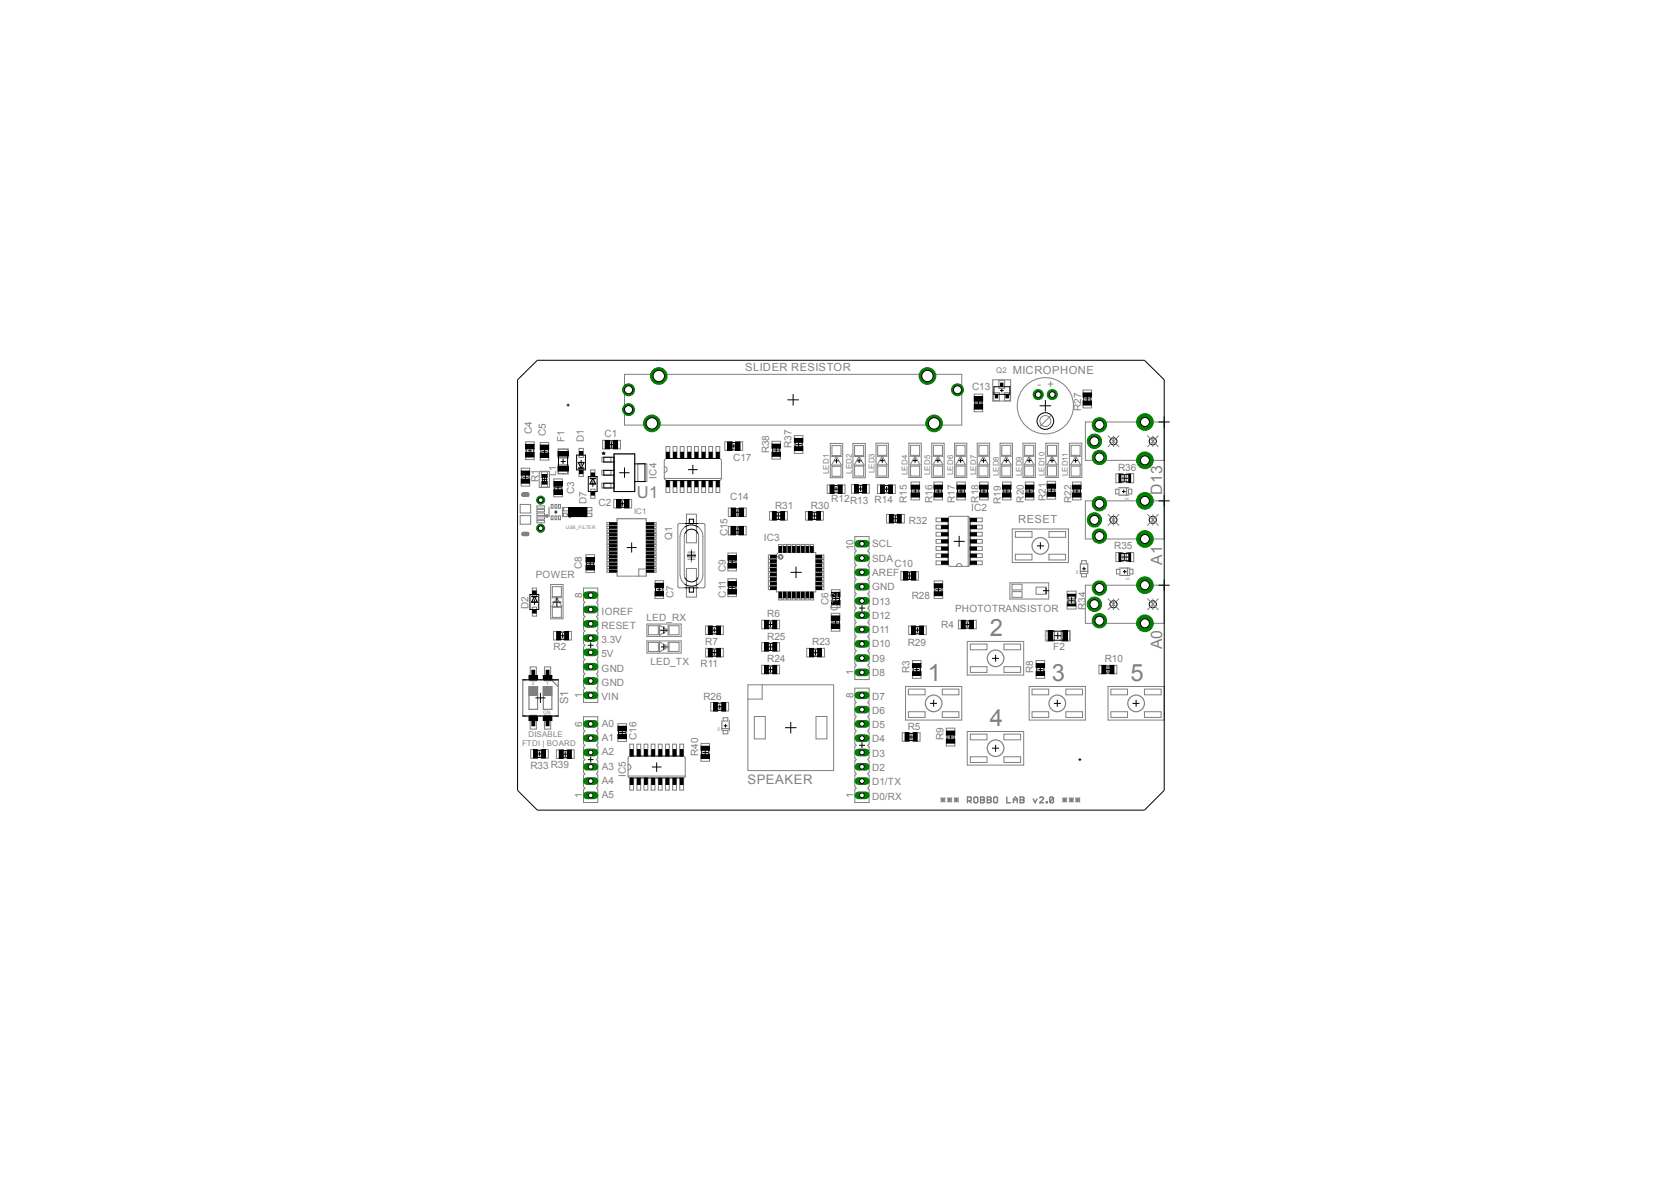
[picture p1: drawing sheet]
<svg xmlns="http://www.w3.org/2000/svg" width="297mm" height="210mm" viewBox="0 0 297 210" stroke-linecap="round" stroke-linejoin="round" font-family="sans-serif">
<defs><g id="words">
<g font-size="4.2" fill="#808080">
<text x="175.9" y="112.9">2</text>
<text x="164.9" y="120.9">1</text>
<text x="186.9" y="120.9">3</text>
<text x="200.9" y="120.9">5</text>
<text x="175.9" y="128.9">4</text>
</g>
<text font-size="2.9" fill="#808080" x="113.2" y="88.4">U1</text>
<g font-size="2.8" fill="#808080">
<text x="206.6" y="87.9" transform="rotate(-90 206.6 87.9)">D13</text>
<text x="206.5" y="100.4" transform="rotate(-90 206.5 100.4)">A1</text>
<text x="206.6" y="115.4" transform="rotate(-90 206.6 115.4)">A0</text>
</g>
<text font-size="2.3" fill="#808080" x="132.8" y="139.2">SPEAKER</text>
<g font-size="2" fill="#808080">
<text x="132.5" y="66">SLIDER RESISTOR</text>
<text x="180" y="66.5">MICROPHONE</text>
<text x="184.4" y="69">- +</text>
<text x="181" y="93">RESET</text>
<text x="101" y="125.1" transform="rotate(-90 101 125.1)">S1</text>
</g>
<g font-size="1.8" fill="#808080">
<text x="172.8" y="69.3">C13</text>
<text x="94.5" y="77.1" transform="rotate(-90 94.5 77.1)">C4</text>
<text x="97" y="77.4" transform="rotate(-90 97 77.4)">C5</text>
<text x="107.4" y="77.7">C1</text>
<text x="192.2" y="73.1" transform="rotate(-90 192.2 73.1)">R27</text>
<text x="100.3" y="78.6" transform="rotate(-90 100.3 78.6)">F1</text>
<text x="103.8" y="78.5" transform="rotate(-90 103.8 78.5)">D1</text>
<text x="107" y="81.6">*</text>
<text x="130.3" y="81.8">C17</text>
<text x="136.7" y="80.6" transform="rotate(-90 136.7 80.6)">R38</text>
<text x="140.7" y="79.6" transform="rotate(-90 140.7 79.6)">R37</text>
<text x="198.7" y="83.7">R36</text>
<text x="95.7" y="85.7" transform="rotate(-90 95.7 85.7)">R1</text>
<text x="98.8" y="84.6" transform="rotate(-90 98.8 84.6)">L1</text>
<text x="102" y="87.8" transform="rotate(-90 102 87.8)">C3</text>
<text x="104.2" y="89.6" transform="rotate(-90 104.2 89.6)">D7</text>
<text x="106.4" y="90">C2</text>
<text x="116.7" y="85" transform="rotate(-90 116.7 85)">IC4</text>
<text x="129.8" y="88.8">C14</text>
<text x="147.7" y="89.2">R12R13 R14</text>
<text x="161.2" y="89.4" transform="rotate(-90 161.2 89.4)">R15</text>
<text x="165.7" y="89.4" transform="rotate(-90 165.7 89.4)">R16</text>
<text x="169.7" y="89.4" transform="rotate(-90 169.7 89.4)">R17</text>
<text x="173.9" y="89.3" transform="rotate(-90 173.9 89.3)">R18</text>
<text x="177.9" y="89.5" transform="rotate(-90 177.9 89.5)">R19</text>
<text x="182" y="89.3" transform="rotate(-90 182 89.3)">R20</text>
<text x="185.9" y="89" transform="rotate(-90 185.9 89)">R21</text>
<text x="190.5" y="89.4" transform="rotate(-90 190.5 89.4)">R22</text>
<text x="119.5" y="95.9" transform="rotate(-90 119.5 95.9)">Q1</text>
<text x="129.3" y="95.3" transform="rotate(-90 129.3 95.3)">C15</text>
<text x="137.8" y="90.4">R31</text>
<text x="144.1" y="90.4">R30</text>
<text x="161.5" y="93.1">R32</text>
<text x="172.6" y="90.8">IC2</text>
<text x="103.4" y="101.1" transform="rotate(-90 103.4 101.1)">C8</text>
<text x="129" y="101.7" transform="rotate(-90 129 101.7)">C9</text>
<text x="135.8" y="96.1">IC3</text>
<text x="151.7" y="97.7" transform="rotate(-90 151.7 97.7)">10</text>
<text x="155" y="97.2">SCL</text>
<text x="155" y="99.8">SDA</text>
<text x="159" y="100.8">C10</text>
<text x="198" y="97.6">R35</text>
<text x="95.2" y="102.7">POWER</text>
<text x="103.5" y="106.3" transform="rotate(-90 103.5 106.3)">8</text>
<text x="119.7" y="106.3" transform="rotate(-90 119.7 106.3)">C7</text>
<text x="129" y="106.2" transform="rotate(-90 129 106.2)">C11</text>
<text x="147.3" y="107.6" transform="rotate(-90 147.3 107.6)">C6</text>
<text x="155" y="102.3">AREF</text>
<text x="155" y="104.9">GND</text>
<text x="155" y="107.4">D13</text>
<text x="162.1" y="106.3">R28</text>
<text x="93.9" y="108.2" transform="rotate(-90 93.9 108.2)">D2</text>
<text x="106.9" y="109.2">IOREF</text>
<text x="106.9" y="111.7">RESET</text>
<text x="114.9" y="110.4">LED_RX</text>
<text x="136.4" y="109.7">R6</text>
<text x="136.4" y="113.7">R25</text>
<text x="148.9" y="108.6" transform="rotate(-90 148.9 108.6)">C12</text>
<text x="155" y="109.9">D12</text>
<text x="155" y="112.5">D11</text>
<text x="167.3" y="111.6">R4</text>
<text x="169.8" y="108.7">PHOTOTRANSISTOR</text>
<text x="192.9" y="108.3" transform="rotate(-90 192.9 108.3)">R34</text>
<text x="98.4" y="115.5">R2</text>
<text x="106.9" y="114.3">3.3V</text>
<text x="106.9" y="116.8">5V</text>
<text x="106.9" y="119.3">GND</text>
<text x="115.6" y="118.1">LED_TX</text>
<text x="124.5" y="118.5">R11</text>
<text x="125.3" y="114.5">R7</text>
<text x="136.4" y="117.7">R24</text>
<text x="144.4" y="114.7">R23</text>
<text x="151.7" y="120" transform="rotate(-90 151.7 120)">1</text>
<text x="155" y="115">D10</text>
<text x="155" y="117.6">D9</text>
<text x="161.3" y="114.8">R29</text>
<text x="161.7" y="119.5" transform="rotate(-90 161.7 119.5)">R3</text>
<text x="183.6" y="119.5" transform="rotate(-90 183.6 119.5)">R8</text>
<text x="187.2" y="115.5">F2</text>
<text x="196.3" y="117.7">R10</text>
<text x="103.5" y="124" transform="rotate(-90 103.5 124)">1</text>
<text x="106.9" y="121.9">GND</text>
<text x="106.9" y="124.4">VIN</text>
<text x="125" y="124.3">R26</text>
<text x="151.7" y="124" transform="rotate(-90 151.7 124)">8</text>
<text x="155" y="120.1">D8</text>
<text x="155" y="124.3">D7</text>
<text x="103.5" y="129.1" transform="rotate(-90 103.5 129.1)">6</text>
<text x="107" y="129.1">A0</text>
<text x="107" y="131.7">A1</text>
<text x="113.2" y="131.5" transform="rotate(-90 113.2 131.5)">C16</text>
<text x="155" y="126.8">D6</text>
<text x="155" y="129.4">D5</text>
<text x="155" y="131.9">D4</text>
<text x="161.3" y="129.7">R5</text>
<text x="167.7" y="131.5" transform="rotate(-90 167.7 131.5)">R9</text>
<text x="94.3" y="136.7">R33 R39</text>
<text x="107" y="134.2">A2</text>
<text x="107" y="136.7">A3</text>
<text x="124.1" y="134.3" transform="rotate(-90 124.1 134.3)">R40</text>
<text x="155" y="134.5">D3</text>
<text x="155" y="137">D2</text>
<text x="103.5" y="141.8" transform="rotate(-90 103.5 141.8)">1</text>
<text x="107" y="139.3">A4</text>
<text x="107" y="141.8">A5</text>
<text x="111.3" y="138.1" transform="rotate(-90 111.3 138.1)">IC5</text>
<text x="151.7" y="141.8" transform="rotate(-90 151.7 141.8)">1</text>
<text x="155" y="139.5">D1/TX</text>
<text x="155" y="142.1">D0/RX</text>
</g>
<g font-size="1.4" fill="#808080">
<text x="177.1" y="66.2">Q2</text>
<text x="147.3" y="84.2" transform="rotate(-90 147.3 84.2)">LED1</text>
<text x="151.4" y="84.2" transform="rotate(-90 151.4 84.2)">LED2</text>
<text x="155.4" y="84.1" transform="rotate(-90 155.4 84.1)">LED3</text>
<text x="161.3" y="84.4" transform="rotate(-90 161.3 84.4)">LED4</text>
<text x="165.4" y="84.4" transform="rotate(-90 165.4 84.4)">LED5</text>
<text x="169.4" y="84.4" transform="rotate(-90 169.4 84.4)">LED6</text>
<text x="173.5" y="84.4" transform="rotate(-90 173.5 84.4)">LED7</text>
<text x="177.5" y="84.6" transform="rotate(-90 177.5 84.6)">LED8</text>
<text x="181.6" y="84.6" transform="rotate(-90 181.6 84.6)">LED9</text>
<text x="185.6" y="84.6" transform="rotate(-90 185.6 84.6)">LED10</text>
<text x="189.8" y="84.6" transform="rotate(-90 189.8 84.6)">LED11</text>
<text x="112.7" y="91.3">IC1</text>
<text x="93.9" y="131">DISABLE</text>
<text x="92.8" y="132.5">FTDI | BOARD</text>
</g>
<g font-size=".8" fill="#808080">
<text x="100.6" y="94.1">USB_FILTER</text>
<text x="94.5" y="121.8">2</text>
<text x="97.1" y="121.8">1</text>
<text x="96.5" y="126.9">ON</text>
</g>
<g font-size=".6" fill="#808080">
<text x="199.9" y="88.8">D6</text>
<text x="191.6" y="101.9" transform="rotate(-90 191.6 101.9)">D4</text>
<text x="200.1" y="103">D5</text>
<text x="127.9" y="129.8" transform="rotate(-90 127.9 129.8)">D3</text>
</g>
</g></defs>
<path d="M136.6 98.6h1.2v.6h-1.2z" fill="none" stroke="#808080" stroke-width=".18"/>
<path d="M136.6 99.4h1.2v.6h-1.2z" fill-rule="evenodd" fill="#fff"/>
<path d="M136.6 99.4h1.2v.6h-1.2z" fill="none" stroke="#808080" stroke-width=".18"/>
<path d="M136.6 100.2h1.2v.6h-1.2z" fill-rule="evenodd" fill="#fff"/>
<path d="M136.6 100.2h1.2v.6h-1.2z" fill="none" stroke="#808080" stroke-width=".18"/>
<path d="M136.6 101h1.2v.6h-1.2z" fill-rule="evenodd" fill="#fff"/>
<path d="M136.6 101h1.2v.6h-1.2z" fill="none" stroke="#808080" stroke-width=".18"/>
<path d="M136.6 101.8h1.2v.6h-1.2z" fill-rule="evenodd" fill="#fff"/>
<path d="M136.6 101.8h1.2v.6h-1.2z" fill="none" stroke="#808080" stroke-width=".18"/>
<path d="M136.6 102.6h1.2v.6h-1.2z" fill-rule="evenodd" fill="#fff"/>
<path d="M136.6 102.6h1.2v.6h-1.2z" fill="none" stroke="#808080" stroke-width=".18"/>
<path d="M136.6 103.4h1.2v.6h-1.2z" fill-rule="evenodd" fill="#fff"/>
<path d="M136.6 103.4h1.2v.6h-1.2z" fill="none" stroke="#808080" stroke-width=".18"/>
<path d="M136.6 104.2h1.2v.6h-1.2z" fill-rule="evenodd" fill="#fff"/>
<path d="M136.6 104.2h1.2v.6h-1.2z" fill="none" stroke="#808080" stroke-width=".18"/>
<path d="M138.4 105.3h.6v1.3h-.6z" fill-rule="evenodd" fill="#fff"/>
<path d="M138.4 105.3h.6v1.3h-.6z" fill="none" stroke="#808080" stroke-width=".18"/>
<path d="M139.2 105.3h.6v1.3h-.6z" fill-rule="evenodd" fill="#fff"/>
<path d="M139.2 105.3h.6v1.3h-.6z" fill="none" stroke="#808080" stroke-width=".18"/>
<path d="M140 105.3h.6v1.3h-.6z" fill-rule="evenodd" fill="#fff"/>
<path d="M140 105.3h.6v1.3h-.6z" fill="none" stroke="#808080" stroke-width=".18"/>
<path d="M140.8 105.3h.6v1.3h-.6z" fill-rule="evenodd" fill="#fff"/>
<path d="M140.8 105.3h.6v1.3h-.6z" fill="none" stroke="#808080" stroke-width=".18"/>
<path d="M141.6 105.3h.6v1.3h-.6z" fill-rule="evenodd" fill="#fff"/>
<path d="M141.6 105.3h.6v1.3h-.6z" fill="none" stroke="#808080" stroke-width=".18"/>
<path d="M142.4 105.3h.6v1.3h-.6z" fill-rule="evenodd" fill="#fff"/>
<path d="M142.4 105.3h.6v1.3h-.6z" fill="none" stroke="#808080" stroke-width=".18"/>
<path d="M143.2 105.3h.6v1.3h-.6z" fill-rule="evenodd" fill="#fff"/>
<path d="M143.2 105.3h.6v1.3h-.6z" fill="none" stroke="#808080" stroke-width=".18"/>
<path d="M144 105.3h.6v1.3h-.6z" fill-rule="evenodd" fill="#fff"/>
<path d="M144 105.3h.6v1.3h-.6z" fill="none" stroke="#808080" stroke-width=".18"/>
<path d="M145.2 104.2h1.2v.6h-1.2z" fill-rule="evenodd" fill="#fff"/>
<path d="M145.2 104.2h1.2v.6h-1.2z" fill="none" stroke="#808080" stroke-width=".18"/>
<path d="M145.2 103.4h1.2v.6h-1.2z" fill-rule="evenodd" fill="#fff"/>
<path d="M145.2 103.4h1.2v.6h-1.2z" fill="none" stroke="#808080" stroke-width=".18"/>
<path d="M145.2 102.6h1.2v.6h-1.2z" fill-rule="evenodd" fill="#fff"/>
<path d="M145.2 102.6h1.2v.6h-1.2z" fill="none" stroke="#808080" stroke-width=".18"/>
<path d="M145.2 101.8h1.2v.6h-1.2z" fill-rule="evenodd" fill="#fff"/>
<path d="M145.2 101.8h1.2v.6h-1.2z" fill="none" stroke="#808080" stroke-width=".18"/>
<path d="M145.2 101h1.2v.6h-1.2z" fill-rule="evenodd" fill="#fff"/>
<path d="M145.2 101h1.2v.6h-1.2z" fill="none" stroke="#808080" stroke-width=".18"/>
<path d="M145.2 100.2h1.2v.6h-1.2z" fill-rule="evenodd" fill="#fff"/>
<path d="M145.2 100.2h1.2v.6h-1.2z" fill="none" stroke="#808080" stroke-width=".18"/>
<path d="M145.2 99.4h1.2v.6h-1.2z" fill-rule="evenodd" fill="#fff"/>
<path d="M145.2 99.4h1.2v.6h-1.2z" fill="none" stroke="#808080" stroke-width=".18"/>
<path d="M145.2 98.6h1.2v.6h-1.2z" fill-rule="evenodd" fill="#fff"/>
<path d="M145.2 98.6h1.2v.6h-1.2z" fill="none" stroke="#808080" stroke-width=".18"/>
<path d="M144 96.7h.6v1.3h-.6z" fill-rule="evenodd" fill="#fff"/>
<path d="M144 96.7h.6v1.3h-.6z" fill="none" stroke="#808080" stroke-width=".18"/>
<path d="M143.2 96.7h.6v1.3h-.6z" fill-rule="evenodd" fill="#fff"/>
<path d="M143.2 96.7h.6v1.3h-.6z" fill="none" stroke="#808080" stroke-width=".18"/>
<path d="M142.4 96.7h.6v1.3h-.6z" fill-rule="evenodd" fill="#fff"/>
<path d="M142.4 96.7h.6v1.3h-.6z" fill="none" stroke="#808080" stroke-width=".18"/>
<path d="M141.6 96.7h.6v1.3h-.6z" fill-rule="evenodd" fill="#fff"/>
<path d="M141.6 96.7h.6v1.3h-.6z" fill="none" stroke="#808080" stroke-width=".18"/>
<path d="M140.8 96.7h.6v1.3h-.6z" fill-rule="evenodd" fill="#fff"/>
<path d="M140.8 96.7h.6v1.3h-.6z" fill="none" stroke="#808080" stroke-width=".18"/>
<path d="M140 96.7h.6v1.3h-.6z" fill-rule="evenodd" fill="#fff"/>
<path d="M140 96.7h.6v1.3h-.6z" fill="none" stroke="#808080" stroke-width=".18"/>
<path d="M139.2 96.7h.6v1.3h-.6z" fill-rule="evenodd" fill="#fff"/>
<path d="M139.2 96.7h.6v1.3h-.6z" fill="none" stroke="#808080" stroke-width=".18"/>
<path d="M138.4 96.7h.6v1.3h-.6z" fill-rule="evenodd" fill="#fff"/>
<path d="M138.4 96.7h.6v1.3h-.6z" fill="none" stroke="#808080" stroke-width=".18"/>
<path d="M172.6 99.7h2v.6h-2z" fill-rule="evenodd" fill="#fff"/>
<path d="M172.6 99.7h2v.6h-2z" fill="none" stroke="#808080" stroke-width=".18"/>
<path d="M166.4 99.7h2v.6h-2z" fill-rule="evenodd" fill="#fff"/>
<path d="M166.4 99.7h2v.6h-2z" fill="none" stroke="#808080" stroke-width=".18"/>
<path d="M172.6 98.4h2v.7h-2z" fill-rule="evenodd" fill="#fff"/>
<path d="M172.6 98.4h2v.7h-2z" fill="none" stroke="#808080" stroke-width=".18"/>
<path d="M172.6 97.1h2v.7h-2z" fill-rule="evenodd" fill="#fff"/>
<path d="M172.6 97.1h2v.7h-2z" fill="none" stroke="#808080" stroke-width=".18"/>
<path d="M166.4 98.4h2v.7h-2z" fill-rule="evenodd" fill="#fff"/>
<path d="M166.4 98.4h2v.7h-2z" fill="none" stroke="#808080" stroke-width=".18"/>
<path d="M166.4 97.1h2v.7h-2z" fill-rule="evenodd" fill="#fff"/>
<path d="M166.4 97.1h2v.7h-2z" fill="none" stroke="#808080" stroke-width=".18"/>
<path d="M172.6 95.8h2v.7h-2z" fill-rule="evenodd" fill="#fff"/>
<path d="M172.6 95.8h2v.7h-2z" fill="none" stroke="#808080" stroke-width=".18"/>
<path d="M166.4 95.8h2v.7h-2z" fill-rule="evenodd" fill="#fff"/>
<path d="M166.4 95.8h2v.7h-2z" fill="none" stroke="#808080" stroke-width=".18"/>
<path d="M172.6 94.6h2v.6h-2z" fill-rule="evenodd" fill="#fff"/>
<path d="M172.6 94.6h2v.6h-2z" fill="none" stroke="#808080" stroke-width=".18"/>
<path d="M172.6 93.3h2v.7h-2z" fill-rule="evenodd" fill="#fff"/>
<path d="M172.6 93.3h2v.7h-2z" fill="none" stroke="#808080" stroke-width=".18"/>
<path d="M166.4 94.6h2v.6h-2z" fill-rule="evenodd" fill="#fff"/>
<path d="M166.4 94.6h2v.6h-2z" fill="none" stroke="#808080" stroke-width=".18"/>
<path d="M166.4 93.3h2v.7h-2z" fill-rule="evenodd" fill="#fff"/>
<path d="M166.4 93.3h2v.7h-2z" fill="none" stroke="#808080" stroke-width=".18"/>
<path d="M172.6 92h2v.7h-2z" fill-rule="evenodd" fill="#fff"/>
<path d="M172.6 92h2v.7h-2z" fill="none" stroke="#808080" stroke-width=".18"/>
<path d="M166.4 92h2v.7h-2z" fill-rule="evenodd" fill="#fff"/>
<path d="M166.4 92h2v.7h-2z" fill="none" stroke="#808080" stroke-width=".18"/>
<path d="M115.1 101.3h1.5v.4h-1.5z" fill-rule="evenodd" fill="#fff"/>
<path d="M115.1 101.3h1.5v.4h-1.5z" fill="none" stroke="#808080" stroke-width=".18"/>
<path d="M115.1 100.6h1.5v.4h-1.5z" fill-rule="evenodd" fill="#fff"/>
<path d="M115.1 100.6h1.5v.4h-1.5z" fill="none" stroke="#808080" stroke-width=".18"/>
<path d="M115.1 100h1.5v.4h-1.5z" fill-rule="evenodd" fill="#fff"/>
<path d="M115.1 100h1.5v.4h-1.5z" fill="none" stroke="#808080" stroke-width=".18"/>
<path d="M115.1 99.3h1.5v.4h-1.5z" fill-rule="evenodd" fill="#fff"/>
<path d="M115.1 99.3h1.5v.4h-1.5z" fill="none" stroke="#808080" stroke-width=".18"/>
<path d="M115.1 98.7h1.5v.4h-1.5z" fill-rule="evenodd" fill="#fff"/>
<path d="M115.1 98.7h1.5v.4h-1.5z" fill="none" stroke="#808080" stroke-width=".18"/>
<path d="M115.1 98h1.5v.5h-1.5z" fill-rule="evenodd" fill="#fff"/>
<path d="M115.1 98h1.5v.5h-1.5z" fill="none" stroke="#808080" stroke-width=".18"/>
<path d="M115.1 97.4h1.5v.4h-1.5z" fill-rule="evenodd" fill="#fff"/>
<path d="M115.1 97.4h1.5v.4h-1.5z" fill="none" stroke="#808080" stroke-width=".18"/>
<path d="M115.1 96.7h1.5v.5h-1.5z" fill-rule="evenodd" fill="#fff"/>
<path d="M115.1 96.7h1.5v.5h-1.5z" fill="none" stroke="#808080" stroke-width=".18"/>
<path d="M115.1 96.1h1.5v.4h-1.5z" fill-rule="evenodd" fill="#fff"/>
<path d="M115.1 96.1h1.5v.4h-1.5z" fill="none" stroke="#808080" stroke-width=".18"/>
<path d="M115.1 95.4h1.5v.4h-1.5z" fill-rule="evenodd" fill="#fff"/>
<path d="M115.1 95.4h1.5v.4h-1.5z" fill="none" stroke="#808080" stroke-width=".18"/>
<path d="M115.1 94.8h1.5v.4h-1.5z" fill-rule="evenodd" fill="#fff"/>
<path d="M115.1 94.8h1.5v.4h-1.5z" fill="none" stroke="#808080" stroke-width=".18"/>
<path d="M115.1 94.1h1.5v.5h-1.5z" fill-rule="evenodd" fill="#fff"/>
<path d="M115.1 94.1h1.5v.5h-1.5z" fill="none" stroke="#808080" stroke-width=".18"/>
<path d="M115.1 93.5h1.5v.4h-1.5z" fill-rule="evenodd" fill="#fff"/>
<path d="M115.1 93.5h1.5v.4h-1.5z" fill="none" stroke="#808080" stroke-width=".18"/>
<path d="M115.1 92.8h1.5v.5h-1.5z" fill-rule="evenodd" fill="#fff"/>
<path d="M115.1 92.8h1.5v.5h-1.5z" fill="none" stroke="#808080" stroke-width=".18"/>
<path d="M107.9 92.8h1.5v.5h-1.5z" fill-rule="evenodd" fill="#fff"/>
<path d="M107.9 92.8h1.5v.5h-1.5z" fill="none" stroke="#808080" stroke-width=".18"/>
<path d="M107.9 93.5h1.5v.4h-1.5z" fill-rule="evenodd" fill="#fff"/>
<path d="M107.9 93.5h1.5v.4h-1.5z" fill="none" stroke="#808080" stroke-width=".18"/>
<path d="M107.9 94.1h1.5v.5h-1.5z" fill-rule="evenodd" fill="#fff"/>
<path d="M107.9 94.1h1.5v.5h-1.5z" fill="none" stroke="#808080" stroke-width=".18"/>
<path d="M107.9 94.8h1.5v.4h-1.5z" fill-rule="evenodd" fill="#fff"/>
<path d="M107.9 94.8h1.5v.4h-1.5z" fill="none" stroke="#808080" stroke-width=".18"/>
<path d="M107.9 95.4h1.5v.4h-1.5z" fill-rule="evenodd" fill="#fff"/>
<path d="M107.9 95.4h1.5v.4h-1.5z" fill="none" stroke="#808080" stroke-width=".18"/>
<path d="M107.9 96.1h1.5v.4h-1.5z" fill-rule="evenodd" fill="#fff"/>
<path d="M107.9 96.1h1.5v.4h-1.5z" fill="none" stroke="#808080" stroke-width=".18"/>
<path d="M107.9 96.7h1.5v.5h-1.5z" fill-rule="evenodd" fill="#fff"/>
<path d="M107.9 96.7h1.5v.5h-1.5z" fill="none" stroke="#808080" stroke-width=".18"/>
<path d="M107.9 97.4h1.5v.4h-1.5z" fill-rule="evenodd" fill="#fff"/>
<path d="M107.9 97.4h1.5v.4h-1.5z" fill="none" stroke="#808080" stroke-width=".18"/>
<path d="M107.9 98h1.5v.5h-1.5z" fill-rule="evenodd" fill="#fff"/>
<path d="M107.9 98h1.5v.5h-1.5z" fill="none" stroke="#808080" stroke-width=".18"/>
<path d="M107.9 98.7h1.5v.4h-1.5z" fill-rule="evenodd" fill="#fff"/>
<path d="M107.9 98.7h1.5v.4h-1.5z" fill="none" stroke="#808080" stroke-width=".18"/>
<path d="M107.9 99.3h1.5v.4h-1.5z" fill-rule="evenodd" fill="#fff"/>
<path d="M107.9 99.3h1.5v.4h-1.5z" fill="none" stroke="#808080" stroke-width=".18"/>
<path d="M107.9 100h1.5v.4h-1.5z" fill-rule="evenodd" fill="#fff"/>
<path d="M107.9 100h1.5v.4h-1.5z" fill="none" stroke="#808080" stroke-width=".18"/>
<path d="M107.9 100.6h1.5v.4h-1.5z" fill-rule="evenodd" fill="#fff"/>
<path d="M107.9 100.6h1.5v.4h-1.5z" fill="none" stroke="#808080" stroke-width=".18"/>
<path d="M107.9 101.3h1.5v.4h-1.5z" fill-rule="evenodd" fill="#fff"/>
<path d="M107.9 101.3h1.5v.4h-1.5z" fill="none" stroke="#808080" stroke-width=".18"/>
<path d="M147.9 82.8h1.6v1.8h-1.6z" fill-rule="evenodd" fill="#fff"/>
<path d="M147.9 82.8h1.6v1.8h-1.6z" fill="none" stroke="#808080" stroke-width=".18"/>
<path d="M147.9 79.2h1.6v1.7h-1.6z" fill-rule="evenodd" fill="#fff"/>
<path d="M147.9 79.2h1.6v1.7h-1.6z" fill="none" stroke="#808080" stroke-width=".18"/>
<path d="M186.2 82.8h1.6v1.8h-1.6z" fill-rule="evenodd" fill="#fff"/>
<path d="M186.2 82.8h1.6v1.8h-1.6z" fill="none" stroke="#808080" stroke-width=".18"/>
<path d="M186.2 79.1h1.6v1.8h-1.6z" fill-rule="evenodd" fill="#fff"/>
<path d="M186.2 79.1h1.6v1.8h-1.6z" fill="none" stroke="#808080" stroke-width=".18"/>
<path d="M190.4 82.8h1.6v1.8h-1.6z" fill-rule="evenodd" fill="#fff"/>
<path d="M190.4 82.8h1.6v1.8h-1.6z" fill="none" stroke="#808080" stroke-width=".18"/>
<path d="M190.4 79.1h1.6v1.8h-1.6z" fill-rule="evenodd" fill="#fff"/>
<path d="M190.4 79.1h1.6v1.8h-1.6z" fill="none" stroke="#808080" stroke-width=".18"/>
<path d="M151.9 82.8h1.6v1.8h-1.6z" fill-rule="evenodd" fill="#fff"/>
<path d="M151.9 82.8h1.6v1.8h-1.6z" fill="none" stroke="#808080" stroke-width=".18"/>
<path d="M151.9 79.2h1.6v1.7h-1.6z" fill-rule="evenodd" fill="#fff"/>
<path d="M151.9 79.2h1.6v1.7h-1.6z" fill="none" stroke="#808080" stroke-width=".18"/>
<path d="M156 82.8h1.6v1.8h-1.6z" fill-rule="evenodd" fill="#fff"/>
<path d="M156 82.8h1.6v1.8h-1.6z" fill="none" stroke="#808080" stroke-width=".18"/>
<path d="M156 79.1h1.6v1.8h-1.6z" fill-rule="evenodd" fill="#fff"/>
<path d="M156 79.1h1.6v1.8h-1.6z" fill="none" stroke="#808080" stroke-width=".18"/>
<path d="M161.8 82.8h1.6v1.8h-1.6z" fill-rule="evenodd" fill="#fff"/>
<path d="M161.8 82.8h1.6v1.8h-1.6z" fill="none" stroke="#808080" stroke-width=".18"/>
<path d="M161.8 79.1h1.6v1.8h-1.6z" fill-rule="evenodd" fill="#fff"/>
<path d="M161.8 79.1h1.6v1.8h-1.6z" fill="none" stroke="#808080" stroke-width=".18"/>
<path d="M165.9 82.8h1.6v1.8h-1.6z" fill-rule="evenodd" fill="#fff"/>
<path d="M165.9 82.8h1.6v1.8h-1.6z" fill="none" stroke="#808080" stroke-width=".18"/>
<path d="M165.9 79.1h1.6v1.8h-1.6z" fill-rule="evenodd" fill="#fff"/>
<path d="M165.9 79.1h1.6v1.8h-1.6z" fill="none" stroke="#808080" stroke-width=".18"/>
<path d="M169.9 82.8h1.6v1.8h-1.6z" fill-rule="evenodd" fill="#fff"/>
<path d="M169.9 82.8h1.6v1.8h-1.6z" fill="none" stroke="#808080" stroke-width=".18"/>
<path d="M169.9 79.1h1.6v1.8h-1.6z" fill-rule="evenodd" fill="#fff"/>
<path d="M169.9 79.1h1.6v1.8h-1.6z" fill="none" stroke="#808080" stroke-width=".18"/>
<path d="M174 82.8h1.6v1.8h-1.6z" fill-rule="evenodd" fill="#fff"/>
<path d="M174 82.8h1.6v1.8h-1.6z" fill="none" stroke="#808080" stroke-width=".18"/>
<path d="M174 79.1h1.6v1.8h-1.6z" fill-rule="evenodd" fill="#fff"/>
<path d="M174 79.1h1.6v1.8h-1.6z" fill="none" stroke="#808080" stroke-width=".18"/>
<path d="M178.1 82.8h1.6v1.8h-1.6z" fill-rule="evenodd" fill="#fff"/>
<path d="M178.1 82.8h1.6v1.8h-1.6z" fill="none" stroke="#808080" stroke-width=".18"/>
<path d="M178.1 79.1h1.6v1.8h-1.6z" fill-rule="evenodd" fill="#fff"/>
<path d="M178.1 79.1h1.6v1.8h-1.6z" fill="none" stroke="#808080" stroke-width=".18"/>
<path d="M182.1 82.8h1.6v1.8h-1.6z" fill-rule="evenodd" fill="#fff"/>
<path d="M182.1 82.8h1.6v1.8h-1.6z" fill="none" stroke="#808080" stroke-width=".18"/>
<path d="M182.1 79.1h1.6v1.8h-1.6z" fill-rule="evenodd" fill="#fff"/>
<path d="M182.1 79.1h1.6v1.8h-1.6z" fill="none" stroke="#808080" stroke-width=".18"/>
<path d="M122 91.4h1.8v5h-1.8z" fill-rule="evenodd" fill="#fff"/>
<path d="M122 91.4h1.8v5h-1.8z" fill="none" stroke="#808080" stroke-width=".18"/>
<path d="M122 101h1.8v5.1h-1.8z" fill-rule="evenodd" fill="#fff"/>
<path d="M122 101h1.8v5.1h-1.8z" fill="none" stroke="#808080" stroke-width=".18"/>
<path d="M177.5 67.6h1.1v1.4h-1.1z" fill-rule="evenodd" fill="#fff"/>
<path d="M177.5 67.6h1.1v1.4h-1.1z" fill="none" stroke="#808080" stroke-width=".18"/>
<path d="M178.5 69.8h1v1.4h-1z" fill-rule="evenodd" fill="#fff"/>
<path d="M178.5 69.8h1v1.4h-1z" fill="none" stroke="#808080" stroke-width=".18"/>
<path d="M176.6 69.8h1v1.4h-1z" fill-rule="evenodd" fill="#fff"/>
<path d="M176.6 69.8h1v1.4h-1z" fill="none" stroke="#808080" stroke-width=".18"/>
<path d="M128.2 124.8h1.3v1.5h-1.3z" fill-rule="evenodd" fill="#fff"/>
<path d="M128.2 124.8h1.3v1.5h-1.3z" fill="none" stroke="#808080" stroke-width=".18"/>
<path d="M126.3 124.8h1.3v1.5h-1.3z" fill-rule="evenodd" fill="#fff"/>
<path d="M126.3 124.8h1.3v1.5h-1.3z" fill="none" stroke="#808080" stroke-width=".18"/>
<path d="M148.9 86.1h1.3v1.6h-1.3z" fill-rule="evenodd" fill="#fff"/>
<path d="M148.9 86.1h1.3v1.6h-1.3z" fill="none" stroke="#808080" stroke-width=".18"/>
<path d="M147 86.1h1.3v1.6h-1.3z" fill-rule="evenodd" fill="#fff"/>
<path d="M147 86.1h1.3v1.6h-1.3z" fill="none" stroke="#808080" stroke-width=".18"/>
<path d="M153.2 86.1h1.3v1.5h-1.3z" fill-rule="evenodd" fill="#fff"/>
<path d="M153.2 86.1h1.3v1.5h-1.3z" fill="none" stroke="#808080" stroke-width=".18"/>
<path d="M151.3 86.1h1.3v1.5h-1.3z" fill-rule="evenodd" fill="#fff"/>
<path d="M151.3 86.1h1.3v1.5h-1.3z" fill="none" stroke="#808080" stroke-width=".18"/>
<path d="M157.9 86.1h1.2v1.6h-1.2z" fill-rule="evenodd" fill="#fff"/>
<path d="M157.9 86.1h1.2v1.6h-1.2z" fill="none" stroke="#808080" stroke-width=".18"/>
<path d="M156 86.1h1.2v1.6h-1.2z" fill-rule="evenodd" fill="#fff"/>
<path d="M156 86.1h1.2v1.6h-1.2z" fill="none" stroke="#808080" stroke-width=".18"/>
<path d="M161.9 87.5h1.5v1.3h-1.5z" fill-rule="evenodd" fill="#fff"/>
<path d="M161.9 87.5h1.5v1.3h-1.5z" fill="none" stroke="#808080" stroke-width=".18"/>
<path d="M161.9 85.6h1.5v1.3h-1.5z" fill-rule="evenodd" fill="#fff"/>
<path d="M161.9 85.6h1.5v1.3h-1.5z" fill="none" stroke="#808080" stroke-width=".18"/>
<path d="M166 87.5h1.5v1.3h-1.5z" fill-rule="evenodd" fill="#fff"/>
<path d="M166 87.5h1.5v1.3h-1.5z" fill="none" stroke="#808080" stroke-width=".18"/>
<path d="M166 85.6h1.5v1.3h-1.5z" fill-rule="evenodd" fill="#fff"/>
<path d="M166 85.6h1.5v1.3h-1.5z" fill="none" stroke="#808080" stroke-width=".18"/>
<path d="M170.1 87.5h1.5v1.3h-1.5z" fill-rule="evenodd" fill="#fff"/>
<path d="M170.1 87.5h1.5v1.3h-1.5z" fill="none" stroke="#808080" stroke-width=".18"/>
<path d="M170.1 85.6h1.5v1.3h-1.5z" fill-rule="evenodd" fill="#fff"/>
<path d="M170.1 85.6h1.5v1.3h-1.5z" fill="none" stroke="#808080" stroke-width=".18"/>
<path d="M174.1 87.5h1.5v1.3h-1.5z" fill-rule="evenodd" fill="#fff"/>
<path d="M174.1 87.5h1.5v1.3h-1.5z" fill="none" stroke="#808080" stroke-width=".18"/>
<path d="M174.1 85.6h1.5v1.3h-1.5z" fill-rule="evenodd" fill="#fff"/>
<path d="M174.1 85.6h1.5v1.3h-1.5z" fill="none" stroke="#808080" stroke-width=".18"/>
<path d="M178.2 87.5h1.5v1.3h-1.5z" fill-rule="evenodd" fill="#fff"/>
<path d="M178.2 87.5h1.5v1.3h-1.5z" fill="none" stroke="#808080" stroke-width=".18"/>
<path d="M178.2 85.6h1.5v1.3h-1.5z" fill-rule="evenodd" fill="#fff"/>
<path d="M178.2 85.6h1.5v1.3h-1.5z" fill="none" stroke="#808080" stroke-width=".18"/>
<path d="M182.2 87.5h1.6v1.3h-1.6z" fill-rule="evenodd" fill="#fff"/>
<path d="M182.2 87.5h1.6v1.3h-1.6z" fill="none" stroke="#808080" stroke-width=".18"/>
<path d="M182.2 85.6h1.6v1.3h-1.6z" fill-rule="evenodd" fill="#fff"/>
<path d="M182.2 85.6h1.6v1.3h-1.6z" fill="none" stroke="#808080" stroke-width=".18"/>
<path d="M186.1 87.4h1.5v1.3h-1.5z" fill-rule="evenodd" fill="#fff"/>
<path d="M186.1 87.4h1.5v1.3h-1.5z" fill="none" stroke="#808080" stroke-width=".18"/>
<path d="M186.1 85.5h1.5v1.3h-1.5z" fill-rule="evenodd" fill="#fff"/>
<path d="M186.1 85.5h1.5v1.3h-1.5z" fill="none" stroke="#808080" stroke-width=".18"/>
<path d="M190.6 87.5h1.6v1.3h-1.6z" fill-rule="evenodd" fill="#fff"/>
<path d="M190.6 87.5h1.6v1.3h-1.6z" fill="none" stroke="#808080" stroke-width=".18"/>
<path d="M190.6 85.6h1.6v1.3h-1.6z" fill-rule="evenodd" fill="#fff"/>
<path d="M190.6 85.6h1.6v1.3h-1.6z" fill="none" stroke="#808080" stroke-width=".18"/>
<path d="M157.6 91.4h1.2v1.5h-1.2z" fill-rule="evenodd" fill="#fff"/>
<path d="M157.6 91.4h1.2v1.5h-1.2z" fill="none" stroke="#808080" stroke-width=".18"/>
<path d="M159.5 91.4h1.2v1.5h-1.2z" fill-rule="evenodd" fill="#fff"/>
<path d="M159.5 91.4h1.2v1.5h-1.2z" fill="none" stroke="#808080" stroke-width=".18"/>
<path d="M192.5 69.3h1.5v1.3h-1.5z" fill-rule="evenodd" fill="#fff"/>
<path d="M192.5 69.3h1.5v1.3h-1.5z" fill="none" stroke="#808080" stroke-width=".18"/>
<path d="M192.5 71.2h1.5v1.3h-1.5z" fill-rule="evenodd" fill="#fff"/>
<path d="M192.5 71.2h1.5v1.3h-1.5z" fill="none" stroke="#808080" stroke-width=".18"/>
<path d="M166 103.2h1.6v1.3h-1.6z" fill-rule="evenodd" fill="#fff"/>
<path d="M166 103.2h1.6v1.3h-1.6z" fill="none" stroke="#808080" stroke-width=".18"/>
<path d="M166 105.1h1.6v1.2h-1.6z" fill-rule="evenodd" fill="#fff"/>
<path d="M166 105.1h1.6v1.2h-1.6z" fill="none" stroke="#808080" stroke-width=".18"/>
<path d="M163.4 111.2h1.2v1.5h-1.2z" fill-rule="evenodd" fill="#fff"/>
<path d="M163.4 111.2h1.2v1.5h-1.2z" fill="none" stroke="#808080" stroke-width=".18"/>
<path d="M161.5 111.2h1.3v1.5h-1.3z" fill-rule="evenodd" fill="#fff"/>
<path d="M161.5 111.2h1.3v1.5h-1.3z" fill="none" stroke="#808080" stroke-width=".18"/>
<path d="M162 101.6h1.2v1.5h-1.2z" fill-rule="evenodd" fill="#fff"/>
<path d="M162 101.6h1.2v1.5h-1.2z" fill="none" stroke="#808080" stroke-width=".18"/>
<path d="M160.1 101.6h1.3v1.5h-1.3z" fill-rule="evenodd" fill="#fff"/>
<path d="M160.1 101.6h1.3v1.5h-1.3z" fill="none" stroke="#808080" stroke-width=".18"/>
<path d="M116.4 105.1h1.5v1.2h-1.5z" fill-rule="evenodd" fill="#fff"/>
<path d="M116.4 105.1h1.5v1.2h-1.5z" fill="none" stroke="#808080" stroke-width=".18"/>
<path d="M116.4 103.2h1.5v1.2h-1.5z" fill-rule="evenodd" fill="#fff"/>
<path d="M116.4 103.2h1.5v1.2h-1.5z" fill="none" stroke="#808080" stroke-width=".18"/>
<path d="M104.1 98.6h1.6v1.2h-1.6z" fill-rule="evenodd" fill="#fff"/>
<path d="M104.1 98.6h1.6v1.2h-1.6z" fill="none" stroke="#808080" stroke-width=".18"/>
<path d="M104.1 100.5h1.6v1.2h-1.6z" fill-rule="evenodd" fill="#fff"/>
<path d="M104.1 100.5h1.6v1.2h-1.6z" fill="none" stroke="#808080" stroke-width=".18"/>
<path d="M129.4 102.8h1.5v1.3h-1.5z" fill-rule="evenodd" fill="#fff"/>
<path d="M129.4 102.8h1.5v1.3h-1.5z" fill="none" stroke="#808080" stroke-width=".18"/>
<path d="M129.4 104.7h1.5v1.3h-1.5z" fill-rule="evenodd" fill="#fff"/>
<path d="M129.4 104.7h1.5v1.3h-1.5z" fill="none" stroke="#808080" stroke-width=".18"/>
<path d="M129.4 100.2h1.5v1.2h-1.5z" fill-rule="evenodd" fill="#fff"/>
<path d="M129.4 100.2h1.5v1.2h-1.5z" fill="none" stroke="#808080" stroke-width=".18"/>
<path d="M129.4 98.3h1.5v1.2h-1.5z" fill-rule="evenodd" fill="#fff"/>
<path d="M129.4 98.3h1.5v1.2h-1.5z" fill="none" stroke="#808080" stroke-width=".18"/>
<path d="M173.1 70h1.6v1.3h-1.6z" fill-rule="evenodd" fill="#fff"/>
<path d="M173.1 70h1.6v1.3h-1.6z" fill="none" stroke="#808080" stroke-width=".18"/>
<path d="M173.1 71.9h1.6v1.3h-1.6z" fill-rule="evenodd" fill="#fff"/>
<path d="M173.1 71.9h1.6v1.3h-1.6z" fill="none" stroke="#808080" stroke-width=".18"/>
<path d="M129.5 90.3h1.2v1.5h-1.2z" fill-rule="evenodd" fill="#fff"/>
<path d="M129.5 90.3h1.2v1.5h-1.2z" fill="none" stroke="#808080" stroke-width=".18"/>
<path d="M131.4 90.3h1.2v1.5h-1.2z" fill-rule="evenodd" fill="#fff"/>
<path d="M131.4 90.3h1.2v1.5h-1.2z" fill="none" stroke="#808080" stroke-width=".18"/>
<path d="M129.5 93.5h1.2v1.5h-1.2z" fill-rule="evenodd" fill="#fff"/>
<path d="M129.5 93.5h1.2v1.5h-1.2z" fill="none" stroke="#808080" stroke-width=".18"/>
<path d="M131.4 93.5h1.2v1.5h-1.2z" fill-rule="evenodd" fill="#fff"/>
<path d="M131.4 93.5h1.2v1.5h-1.2z" fill="none" stroke="#808080" stroke-width=".18"/>
<path d="M147.7 110.9h1.6v1.2h-1.6z" fill-rule="evenodd" fill="#fff"/>
<path d="M147.7 110.9h1.6v1.2h-1.6z" fill="none" stroke="#808080" stroke-width=".18"/>
<path d="M147.7 109h1.6v1.2h-1.6z" fill-rule="evenodd" fill="#fff"/>
<path d="M147.7 109h1.6v1.2h-1.6z" fill="none" stroke="#808080" stroke-width=".18"/>
<path d="M134.1 127.3h1.9v4h-1.9z" fill-rule="evenodd" fill="#fff"/>
<path d="M134.1 127.3h1.9v4h-1.9z" fill="none" stroke="#808080" stroke-width=".18"/>
<path d="M145 127.3h2v4h-2z" fill-rule="evenodd" fill="#fff"/>
<path d="M145 127.3h2v4h-2z" fill="none" stroke="#808080" stroke-width=".18"/>
<path d="M96.8 118.5h1.1v2.4h-1.1z" fill-rule="evenodd" fill="#fff"/>
<path d="M96.8 118.5h1.1v2.4h-1.1z" fill="none" stroke="#808080" stroke-width=".18"/>
<path d="M94.2 118.5h1.1v2.4h-1.1z" fill-rule="evenodd" fill="#fff"/>
<path d="M94.2 118.5h1.1v2.4h-1.1z" fill="none" stroke="#808080" stroke-width=".18"/>
<path d="M94.2 127.1h1.1v2.4h-1.1z" fill-rule="evenodd" fill="#fff"/>
<path d="M94.2 127.1h1.1v2.4h-1.1z" fill="none" stroke="#808080" stroke-width=".18"/>
<path d="M96.8 127.1h1.1v2.4h-1.1z" fill-rule="evenodd" fill="#fff"/>
<path d="M96.8 127.1h1.1v2.4h-1.1z" fill="none" stroke="#808080" stroke-width=".18"/>
<path d="M118.4 85.5h.6v2h-.6z" fill-rule="evenodd" fill="#fff"/>
<path d="M118.4 85.5h.6v2h-.6z" fill="none" stroke="#808080" stroke-width=".18"/>
<path d="M118.4 79.3h.6v2.1h-.6z" fill-rule="evenodd" fill="#fff"/>
<path d="M118.4 79.3h.6v2.1h-.6z" fill="none" stroke="#808080" stroke-width=".18"/>
<path d="M119.6 85.5h.7v2h-.7z" fill-rule="evenodd" fill="#fff"/>
<path d="M119.6 85.5h.7v2h-.7z" fill="none" stroke="#808080" stroke-width=".18"/>
<path d="M120.9 85.5h.7v2h-.7z" fill-rule="evenodd" fill="#fff"/>
<path d="M120.9 85.5h.7v2h-.7z" fill="none" stroke="#808080" stroke-width=".18"/>
<path d="M119.6 79.3h.7v2.1h-.7z" fill-rule="evenodd" fill="#fff"/>
<path d="M119.6 79.3h.7v2.1h-.7z" fill="none" stroke="#808080" stroke-width=".18"/>
<path d="M120.9 79.3h.7v2.1h-.7z" fill-rule="evenodd" fill="#fff"/>
<path d="M120.9 79.3h.7v2.1h-.7z" fill="none" stroke="#808080" stroke-width=".18"/>
<path d="M122.2 85.5h.7v2h-.7z" fill-rule="evenodd" fill="#fff"/>
<path d="M122.2 85.5h.7v2h-.7z" fill="none" stroke="#808080" stroke-width=".18"/>
<path d="M122.2 79.3h.7v2.1h-.7z" fill-rule="evenodd" fill="#fff"/>
<path d="M122.2 79.3h.7v2.1h-.7z" fill="none" stroke="#808080" stroke-width=".18"/>
<path d="M123.4 85.5h.7v2h-.7z" fill-rule="evenodd" fill="#fff"/>
<path d="M123.4 85.5h.7v2h-.7z" fill="none" stroke="#808080" stroke-width=".18"/>
<path d="M123.4 79.3h.7v2.1h-.7z" fill-rule="evenodd" fill="#fff"/>
<path d="M123.4 79.3h.7v2.1h-.7z" fill="none" stroke="#808080" stroke-width=".18"/>
<path d="M124.7 85.5h.7v2h-.7z" fill-rule="evenodd" fill="#fff"/>
<path d="M124.7 85.5h.7v2h-.7z" fill="none" stroke="#808080" stroke-width=".18"/>
<path d="M126 85.5h.7v2h-.7z" fill-rule="evenodd" fill="#fff"/>
<path d="M126 85.5h.7v2h-.7z" fill="none" stroke="#808080" stroke-width=".18"/>
<path d="M124.7 79.3h.7v2.1h-.7z" fill-rule="evenodd" fill="#fff"/>
<path d="M124.7 79.3h.7v2.1h-.7z" fill="none" stroke="#808080" stroke-width=".18"/>
<path d="M126 79.3h.7v2.1h-.7z" fill-rule="evenodd" fill="#fff"/>
<path d="M126 79.3h.7v2.1h-.7z" fill="none" stroke="#808080" stroke-width=".18"/>
<path d="M127.3 85.5h.6v2h-.6z" fill-rule="evenodd" fill="#fff"/>
<path d="M127.3 85.5h.6v2h-.6z" fill="none" stroke="#808080" stroke-width=".18"/>
<path d="M127.3 79.3h.6v2.1h-.6z" fill-rule="evenodd" fill="#fff"/>
<path d="M127.3 79.3h.6v2.1h-.6z" fill="none" stroke="#808080" stroke-width=".18"/>
<path d="M111.9 138.3h.7v2.1h-.7z" fill-rule="evenodd" fill="#fff"/>
<path d="M111.9 138.3h.7v2.1h-.7z" fill="none" stroke="#808080" stroke-width=".18"/>
<path d="M111.9 132.2h.7v2h-.7z" fill-rule="evenodd" fill="#fff"/>
<path d="M111.9 132.2h.7v2h-.7z" fill="none" stroke="#808080" stroke-width=".18"/>
<path d="M113.2 138.3h.7v2.1h-.7z" fill-rule="evenodd" fill="#fff"/>
<path d="M113.2 138.3h.7v2.1h-.7z" fill="none" stroke="#808080" stroke-width=".18"/>
<path d="M114.5 138.3h.6v2.1h-.6z" fill-rule="evenodd" fill="#fff"/>
<path d="M114.5 138.3h.6v2.1h-.6z" fill="none" stroke="#808080" stroke-width=".18"/>
<path d="M113.2 132.2h.7v2h-.7z" fill-rule="evenodd" fill="#fff"/>
<path d="M113.2 132.2h.7v2h-.7z" fill="none" stroke="#808080" stroke-width=".18"/>
<path d="M114.5 132.2h.6v2h-.6z" fill-rule="evenodd" fill="#fff"/>
<path d="M114.5 132.2h.6v2h-.6z" fill="none" stroke="#808080" stroke-width=".18"/>
<path d="M115.7 138.3h.7v2.1h-.7z" fill-rule="evenodd" fill="#fff"/>
<path d="M115.7 138.3h.7v2.1h-.7z" fill="none" stroke="#808080" stroke-width=".18"/>
<path d="M115.7 132.2h.7v2h-.7z" fill-rule="evenodd" fill="#fff"/>
<path d="M115.7 132.2h.7v2h-.7z" fill="none" stroke="#808080" stroke-width=".18"/>
<path d="M117 138.3h.7v2.1h-.7z" fill-rule="evenodd" fill="#fff"/>
<path d="M117 138.3h.7v2.1h-.7z" fill="none" stroke="#808080" stroke-width=".18"/>
<path d="M117 132.2h.7v2h-.7z" fill-rule="evenodd" fill="#fff"/>
<path d="M117 132.2h.7v2h-.7z" fill="none" stroke="#808080" stroke-width=".18"/>
<path d="M118.3 138.3h.7v2.1h-.7z" fill-rule="evenodd" fill="#fff"/>
<path d="M118.3 138.3h.7v2.1h-.7z" fill="none" stroke="#808080" stroke-width=".18"/>
<path d="M119.5 138.3h.7v2.1h-.7z" fill-rule="evenodd" fill="#fff"/>
<path d="M119.5 138.3h.7v2.1h-.7z" fill="none" stroke="#808080" stroke-width=".18"/>
<path d="M118.3 132.2h.7v2h-.7z" fill-rule="evenodd" fill="#fff"/>
<path d="M118.3 132.2h.7v2h-.7z" fill="none" stroke="#808080" stroke-width=".18"/>
<path d="M119.5 132.2h.7v2h-.7z" fill-rule="evenodd" fill="#fff"/>
<path d="M119.5 132.2h.7v2h-.7z" fill="none" stroke="#808080" stroke-width=".18"/>
<path d="M120.8 138.3h.7v2.1h-.7z" fill-rule="evenodd" fill="#fff"/>
<path d="M120.8 138.3h.7v2.1h-.7z" fill="none" stroke="#808080" stroke-width=".18"/>
<path d="M120.8 132.2h.7v2h-.7z" fill-rule="evenodd" fill="#fff"/>
<path d="M120.8 132.2h.7v2h-.7z" fill="none" stroke="#808080" stroke-width=".18"/>
<path d="M109.8 130.5h1.5v1.2h-1.5z" fill-rule="evenodd" fill="#fff"/>
<path d="M109.8 130.5h1.5v1.2h-1.5z" fill="none" stroke="#808080" stroke-width=".18"/>
<path d="M109.8 128.6h1.5v1.2h-1.5z" fill-rule="evenodd" fill="#fff"/>
<path d="M109.8 128.6h1.5v1.2h-1.5z" fill="none" stroke="#808080" stroke-width=".18"/>
<path d="M94.3 133.2h1.3v1.5h-1.3z" fill-rule="evenodd" fill="#fff"/>
<path d="M94.3 133.2h1.3v1.5h-1.3z" fill="none" stroke="#808080" stroke-width=".18"/>
<path d="M96.2 133.2h1.3v1.5h-1.3z" fill-rule="evenodd" fill="#fff"/>
<path d="M96.2 133.2h1.3v1.5h-1.3z" fill="none" stroke="#808080" stroke-width=".18"/>
<path d="M147.8 106.7h1.5v1.2h-1.5z" fill-rule="evenodd" fill="#fff"/>
<path d="M147.8 106.7h1.5v1.2h-1.5z" fill="none" stroke="#808080" stroke-width=".18"/>
<path d="M147.8 104.8h1.5v1.2h-1.5z" fill-rule="evenodd" fill="#fff"/>
<path d="M147.8 104.8h1.5v1.2h-1.5z" fill="none" stroke="#808080" stroke-width=".18"/>
<path d="M127.3 111.2h1.3v1.5h-1.3z" fill-rule="evenodd" fill="#fff"/>
<path d="M127.3 111.2h1.3v1.5h-1.3z" fill="none" stroke="#808080" stroke-width=".18"/>
<path d="M125.4 111.2h1.3v1.5h-1.3z" fill-rule="evenodd" fill="#fff"/>
<path d="M125.4 111.2h1.3v1.5h-1.3z" fill="none" stroke="#808080" stroke-width=".18"/>
<path d="M115.2 114.1h1.8v1.6h-1.8z" fill-rule="evenodd" fill="#fff"/>
<path d="M115.2 114.1h1.8v1.6h-1.8z" fill="none" stroke="#808080" stroke-width=".18"/>
<path d="M118.9 114.1h1.8v1.6h-1.8z" fill-rule="evenodd" fill="#fff"/>
<path d="M118.9 114.1h1.8v1.6h-1.8z" fill="none" stroke="#808080" stroke-width=".18"/>
<path d="M127.3 115.2h1.3v1.5h-1.3z" fill-rule="evenodd" fill="#fff"/>
<path d="M127.3 115.2h1.3v1.5h-1.3z" fill="none" stroke="#808080" stroke-width=".18"/>
<path d="M125.4 115.2h1.3v1.5h-1.3z" fill-rule="evenodd" fill="#fff"/>
<path d="M125.4 115.2h1.3v1.5h-1.3z" fill="none" stroke="#808080" stroke-width=".18"/>
<path d="M115.2 111.2h1.8v1.6h-1.8z" fill-rule="evenodd" fill="#fff"/>
<path d="M115.2 111.2h1.8v1.6h-1.8z" fill="none" stroke="#808080" stroke-width=".18"/>
<path d="M118.9 111.2h1.8v1.6h-1.8z" fill-rule="evenodd" fill="#fff"/>
<path d="M118.9 111.2h1.8v1.6h-1.8z" fill="none" stroke="#808080" stroke-width=".18"/>
<path d="M102.9 83.1h.8v1.6h-.8z" fill-rule="evenodd" fill="#fff"/>
<path d="M102.9 83.1h.8v1.6h-.8z" fill="none" stroke="#808080" stroke-width=".18"/>
<path d="M102.9 79.7h.8v1.6h-.8z" fill-rule="evenodd" fill="#fff"/>
<path d="M102.9 79.7h.8v1.6h-.8z" fill="none" stroke="#808080" stroke-width=".18"/>
<path d="M107 81.2h1.6v.9h-1.6z" fill-rule="evenodd" fill="#fff"/>
<path d="M107 81.2h1.6v.9h-1.6z" fill="none" stroke="#808080" stroke-width=".18"/>
<path d="M107 83.6h1.6v.8h-1.6z" fill-rule="evenodd" fill="#fff"/>
<path d="M107 83.6h1.6v.8h-1.6z" fill="none" stroke="#808080" stroke-width=".18"/>
<path d="M107 85.9h1.6v.8h-1.6z" fill-rule="evenodd" fill="#fff"/>
<path d="M107 85.9h1.6v.8h-1.6z" fill="none" stroke="#808080" stroke-width=".18"/>
<path d="M113.4 82.4h1.6v3.2h-1.6z" fill-rule="evenodd" fill="#fff"/>
<path d="M113.4 82.4h1.6v3.2h-1.6z" fill="none" stroke="#808080" stroke-width=".18"/>
<path d="M98.2 107.9h1.6v1.8h-1.6z" fill-rule="evenodd" fill="#fff"/>
<path d="M98.2 107.9h1.6v1.8h-1.6z" fill="none" stroke="#808080" stroke-width=".18"/>
<path d="M98.2 104.2h1.6v1.8h-1.6z" fill-rule="evenodd" fill="#fff"/>
<path d="M98.2 104.2h1.6v1.8h-1.6z" fill="none" stroke="#808080" stroke-width=".18"/>
<path d="M100.3 112.2h1.3v1.5h-1.3z" fill-rule="evenodd" fill="#fff"/>
<path d="M100.3 112.2h1.3v1.5h-1.3z" fill="none" stroke="#808080" stroke-width=".18"/>
<path d="M98.4 112.2h1.3v1.5h-1.3z" fill-rule="evenodd" fill="#fff"/>
<path d="M98.4 112.2h1.3v1.5h-1.3z" fill="none" stroke="#808080" stroke-width=".18"/>
<path d="M167.5 126.4h2.9v1.1h-2.9z" fill-rule="evenodd" fill="#fff"/>
<path d="M167.5 126.4h2.9v1.1h-2.9z" fill="none" stroke="#808080" stroke-width=".18"/>
<path d="M167.5 122.4h2.9v1h-2.9z" fill-rule="evenodd" fill="#fff"/>
<path d="M167.5 122.4h2.9v1h-2.9z" fill="none" stroke="#808080" stroke-width=".18"/>
<path d="M161.5 122.4h2.9v1h-2.9z" fill-rule="evenodd" fill="#fff"/>
<path d="M161.5 122.4h2.9v1h-2.9z" fill="none" stroke="#808080" stroke-width=".18"/>
<path d="M161.5 126.4h2.9v1.1h-2.9z" fill-rule="evenodd" fill="#fff"/>
<path d="M161.5 126.4h2.9v1.1h-2.9z" fill="none" stroke="#808080" stroke-width=".18"/>
<path d="M178.4 118.4h3v1.1h-3z" fill-rule="evenodd" fill="#fff"/>
<path d="M178.4 118.4h3v1.1h-3z" fill="none" stroke="#808080" stroke-width=".18"/>
<path d="M178.4 114.4h3v1h-3z" fill-rule="evenodd" fill="#fff"/>
<path d="M178.4 114.4h3v1h-3z" fill="none" stroke="#808080" stroke-width=".18"/>
<path d="M172.5 114.4h2.9v1h-2.9z" fill-rule="evenodd" fill="#fff"/>
<path d="M172.5 114.4h2.9v1h-2.9z" fill="none" stroke="#808080" stroke-width=".18"/>
<path d="M172.5 118.4h2.9v1.1h-2.9z" fill-rule="evenodd" fill="#fff"/>
<path d="M172.5 118.4h2.9v1.1h-2.9z" fill="none" stroke="#808080" stroke-width=".18"/>
<path d="M189.4 126.4h3v1.1h-3z" fill-rule="evenodd" fill="#fff"/>
<path d="M189.4 126.4h3v1.1h-3z" fill="none" stroke="#808080" stroke-width=".18"/>
<path d="M189.4 122.4h3v1h-3z" fill-rule="evenodd" fill="#fff"/>
<path d="M189.4 122.4h3v1h-3z" fill="none" stroke="#808080" stroke-width=".18"/>
<path d="M183.4 122.4h3v1h-3z" fill-rule="evenodd" fill="#fff"/>
<path d="M183.4 122.4h3v1h-3z" fill="none" stroke="#808080" stroke-width=".18"/>
<path d="M183.4 126.4h3v1.1h-3z" fill-rule="evenodd" fill="#fff"/>
<path d="M183.4 126.4h3v1.1h-3z" fill="none" stroke="#808080" stroke-width=".18"/>
<path d="M178.4 134.5h3v1h-3z" fill-rule="evenodd" fill="#fff"/>
<path d="M178.4 134.5h3v1h-3z" fill="none" stroke="#808080" stroke-width=".18"/>
<path d="M178.4 130.4h3v1h-3z" fill-rule="evenodd" fill="#fff"/>
<path d="M178.4 130.4h3v1h-3z" fill="none" stroke="#808080" stroke-width=".18"/>
<path d="M172.5 130.4h2.9v1h-2.9z" fill-rule="evenodd" fill="#fff"/>
<path d="M172.5 130.4h2.9v1h-2.9z" fill="none" stroke="#808080" stroke-width=".18"/>
<path d="M172.5 134.5h2.9v1h-2.9z" fill-rule="evenodd" fill="#fff"/>
<path d="M172.5 134.5h2.9v1h-2.9z" fill="none" stroke="#808080" stroke-width=".18"/>
<path d="M203.4 126.4h3v1.1h-3z" fill-rule="evenodd" fill="#fff"/>
<path d="M203.4 126.4h3v1.1h-3z" fill="none" stroke="#808080" stroke-width=".18"/>
<path d="M203.4 122.4h3v1h-3z" fill-rule="evenodd" fill="#fff"/>
<path d="M203.4 122.4h3v1h-3z" fill="none" stroke="#808080" stroke-width=".18"/>
<path d="M197.4 122.4h3v1h-3z" fill-rule="evenodd" fill="#fff"/>
<path d="M197.4 122.4h3v1h-3z" fill="none" stroke="#808080" stroke-width=".18"/>
<path d="M197.4 126.4h3v1.1h-3z" fill-rule="evenodd" fill="#fff"/>
<path d="M197.4 126.4h3v1.1h-3z" fill="none" stroke="#808080" stroke-width=".18"/>
<path d="M186.4 98.5h3v1h-3z" fill-rule="evenodd" fill="#fff"/>
<path d="M186.4 98.5h3v1h-3z" fill="none" stroke="#808080" stroke-width=".18"/>
<path d="M186.4 94.4h3v1.1h-3z" fill-rule="evenodd" fill="#fff"/>
<path d="M186.4 94.4h3v1.1h-3z" fill="none" stroke="#808080" stroke-width=".18"/>
<path d="M180.5 94.4h2.9v1.1h-2.9z" fill-rule="evenodd" fill="#fff"/>
<path d="M180.5 94.4h2.9v1.1h-2.9z" fill="none" stroke="#808080" stroke-width=".18"/>
<path d="M180.5 98.5h2.9v1h-2.9z" fill-rule="evenodd" fill="#fff"/>
<path d="M180.5 98.5h2.9v1h-2.9z" fill="none" stroke="#808080" stroke-width=".18"/>
<path d="M184.1 104.3h1.8v1.3h-1.8z" fill-rule="evenodd" fill="#fff"/>
<path d="M184.1 104.3h1.8v1.3h-1.8z" fill="none" stroke="#808080" stroke-width=".18"/>
<path d="M179.9 103.8h1.8v1h-1.8z" fill-rule="evenodd" fill="#fff"/>
<path d="M179.9 103.8h1.8v1h-1.8z" fill="none" stroke="#808080" stroke-width=".18"/>
<path d="M179.9 105.1h1.8v1h-1.8z" fill-rule="evenodd" fill="#fff"/>
<path d="M179.9 105.1h1.8v1h-1.8z" fill="none" stroke="#808080" stroke-width=".18"/>
<path d="M109.1 88.7h1.3v1.6h-1.3z" fill-rule="evenodd" fill="#fff"/>
<path d="M109.1 88.7h1.3v1.6h-1.3z" fill="none" stroke="#808080" stroke-width=".18"/>
<path d="M111 88.7h1.3v1.6h-1.3z" fill-rule="evenodd" fill="#fff"/>
<path d="M111 88.7h1.3v1.6h-1.3z" fill="none" stroke="#808080" stroke-width=".18"/>
<path d="M107.1 78.2h1.3v1.6h-1.3z" fill-rule="evenodd" fill="#fff"/>
<path d="M107.1 78.2h1.3v1.6h-1.3z" fill="none" stroke="#808080" stroke-width=".18"/>
<path d="M109 78.2h1.3v1.6h-1.3z" fill-rule="evenodd" fill="#fff"/>
<path d="M109 78.2h1.3v1.6h-1.3z" fill="none" stroke="#808080" stroke-width=".18"/>
<path d="M143.2 90.9h1.2v1.5h-1.2z" fill-rule="evenodd" fill="#fff"/>
<path d="M143.2 90.9h1.2v1.5h-1.2z" fill="none" stroke="#808080" stroke-width=".18"/>
<path d="M145.1 90.9h1.2v1.5h-1.2z" fill-rule="evenodd" fill="#fff"/>
<path d="M145.1 90.9h1.2v1.5h-1.2z" fill="none" stroke="#808080" stroke-width=".18"/>
<path d="M136.8 90.9h1.2v1.5h-1.2z" fill-rule="evenodd" fill="#fff"/>
<path d="M136.8 90.9h1.2v1.5h-1.2z" fill="none" stroke="#808080" stroke-width=".18"/>
<path d="M138.7 90.9h1.3v1.5h-1.3z" fill-rule="evenodd" fill="#fff"/>
<path d="M138.7 90.9h1.3v1.5h-1.3z" fill="none" stroke="#808080" stroke-width=".18"/>
<path d="M188.6 112.1h1.6v1h-1.6z" fill-rule="evenodd" fill="#fff"/>
<path d="M188.6 112.1h1.6v1h-1.6z" fill="none" stroke="#808080" stroke-width=".18"/>
<path d="M188.6 112.9h1.6v1h-1.6z" fill-rule="evenodd" fill="#fff"/>
<path d="M188.6 112.9h1.6v1h-1.6z" fill="none" stroke="#808080" stroke-width=".18"/>
<path d="M185.8 112.1h1.6v1h-1.6z" fill-rule="evenodd" fill="#fff"/>
<path d="M185.8 112.1h1.6v1h-1.6z" fill="none" stroke="#808080" stroke-width=".18"/>
<path d="M185.8 112.9h1.6v1h-1.6z" fill-rule="evenodd" fill="#fff"/>
<path d="M185.8 112.9h1.6v1h-1.6z" fill="none" stroke="#808080" stroke-width=".18"/>
<path d="M188.7 112.1h1.4v1.6h-1.4z" fill-rule="evenodd" fill="#fff"/>
<path d="M188.7 112.1h1.4v1.6h-1.4z" fill="none" stroke="#808080" stroke-width=".18"/>
<path d="M185.9 112.1h1.4v1.6h-1.4z" fill-rule="evenodd" fill="#fff"/>
<path d="M185.9 112.1h1.4v1.6h-1.4z" fill="none" stroke="#808080" stroke-width=".18"/>
<path d="M96.2 83.8h1.1v1h-1.1z" fill-rule="evenodd" fill="#fff"/>
<path d="M96.2 83.8h1.1v1h-1.1z" fill="none" stroke="#808080" stroke-width=".18"/>
<path d="M96.2 85.5h1.1v1h-1.1z" fill-rule="evenodd" fill="#fff"/>
<path d="M96.2 85.5h1.1v1h-1.1z" fill="none" stroke="#808080" stroke-width=".18"/>
<path d="M96 80.5h1.5v1.2h-1.5z" fill-rule="evenodd" fill="#fff"/>
<path d="M96 80.5h1.5v1.2h-1.5z" fill="none" stroke="#808080" stroke-width=".18"/>
<path d="M96 78.6h1.5v1.3h-1.5z" fill-rule="evenodd" fill="#fff"/>
<path d="M96 78.6h1.5v1.3h-1.5z" fill="none" stroke="#808080" stroke-width=".18"/>
<path d="M93.4 80.4h1.6v1.3h-1.6z" fill-rule="evenodd" fill="#fff"/>
<path d="M93.4 80.4h1.6v1.3h-1.6z" fill="none" stroke="#808080" stroke-width=".18"/>
<path d="M93.4 78.5h1.6v1.3h-1.6z" fill-rule="evenodd" fill="#fff"/>
<path d="M93.4 78.5h1.6v1.3h-1.6z" fill="none" stroke="#808080" stroke-width=".18"/>
<path d="M100 82.6h1v1.6h-1z" fill-rule="evenodd" fill="#fff"/>
<path d="M100 82.6h1v1.6h-1z" fill="none" stroke="#808080" stroke-width=".18"/>
<path d="M99.2 82.6h1v1.6h-1z" fill-rule="evenodd" fill="#fff"/>
<path d="M99.2 82.6h1v1.6h-1z" fill="none" stroke="#808080" stroke-width=".18"/>
<path d="M100 79.8h1v1.6h-1z" fill-rule="evenodd" fill="#fff"/>
<path d="M100 79.8h1v1.6h-1z" fill="none" stroke="#808080" stroke-width=".18"/>
<path d="M99.2 79.8h1v1.6h-1z" fill-rule="evenodd" fill="#fff"/>
<path d="M99.2 79.8h1v1.6h-1z" fill="none" stroke="#808080" stroke-width=".18"/>
<path d="M99.3 82.7h1.6v1.4h-1.6z" fill-rule="evenodd" fill="#fff"/>
<path d="M99.3 82.7h1.6v1.4h-1.6z" fill="none" stroke="#808080" stroke-width=".18"/>
<path d="M99.3 79.8h1.6v1.5h-1.6z" fill-rule="evenodd" fill="#fff"/>
<path d="M99.3 79.8h1.6v1.5h-1.6z" fill="none" stroke="#808080" stroke-width=".18"/>
<path d="M98 91.7h.3v.6h-.3z" fill-rule="evenodd" fill="#fff"/>
<path d="M98 91.7h.3v.6h-.3z" fill="none" stroke="#808080" stroke-width=".18"/>
<path d="M98.6 91.7h.4v.6h-.4z" fill-rule="evenodd" fill="#fff"/>
<path d="M98.6 91.7h.4v.6h-.4z" fill="none" stroke="#808080" stroke-width=".18"/>
<path d="M99.3 91.7h.3v.6h-.3z" fill-rule="evenodd" fill="#fff"/>
<path d="M99.3 91.7h.3v.6h-.3z" fill="none" stroke="#808080" stroke-width=".18"/>
<path d="M98 89.6h.3v.7h-.3z" fill-rule="evenodd" fill="#fff"/>
<path d="M98 89.6h.3v.7h-.3z" fill="none" stroke="#808080" stroke-width=".18"/>
<path d="M98.6 89.6h.4v.7h-.4z" fill-rule="evenodd" fill="#fff"/>
<path d="M98.6 89.6h.4v.7h-.4z" fill="none" stroke="#808080" stroke-width=".18"/>
<path d="M99.3 89.6h.3v.7h-.3z" fill-rule="evenodd" fill="#fff"/>
<path d="M99.3 89.6h.3v.7h-.3z" fill="none" stroke="#808080" stroke-width=".18"/>
<path d="M100.2 91.2h1.6v.6h-1.6z" fill-rule="evenodd" fill="#fff"/>
<path d="M100.2 91.2h1.6v.6h-1.6z" fill="none" stroke="#808080" stroke-width=".18"/>
<path d="M103.6 91.2h1.6v.6h-1.6z" fill-rule="evenodd" fill="#fff"/>
<path d="M103.6 91.2h1.6v.6h-1.6z" fill="none" stroke="#808080" stroke-width=".18"/>
<path d="M103.6 90.2h1.6v.6h-1.6z" fill-rule="evenodd" fill="#fff"/>
<path d="M103.6 90.2h1.6v.6h-1.6z" fill="none" stroke="#808080" stroke-width=".18"/>
<path d="M100.2 90.2h1.6v.6h-1.6z" fill-rule="evenodd" fill="#fff"/>
<path d="M100.2 90.2h1.6v.6h-1.6z" fill="none" stroke="#808080" stroke-width=".18"/>
<path d="M98.4 85.1h1.5v1.3h-1.5z" fill-rule="evenodd" fill="#fff"/>
<path d="M98.4 85.1h1.5v1.3h-1.5z" fill="none" stroke="#808080" stroke-width=".18"/>
<path d="M98.4 87h1.5v1.3h-1.5z" fill-rule="evenodd" fill="#fff"/>
<path d="M98.4 87h1.5v1.3h-1.5z" fill="none" stroke="#808080" stroke-width=".18"/>
<path d="M92.6 85.1h1.5v1.3h-1.5z" fill-rule="evenodd" fill="#fff"/>
<path d="M92.6 85.1h1.5v1.3h-1.5z" fill="none" stroke="#808080" stroke-width=".18"/>
<path d="M92.6 83.2h1.5v1.3h-1.5z" fill-rule="evenodd" fill="#fff"/>
<path d="M92.6 83.2h1.5v1.3h-1.5z" fill="none" stroke="#808080" stroke-width=".18"/>
<path d="M95.4 91.1h1.4v.5h-1.4z" fill-rule="evenodd" fill="#fff"/>
<path d="M95.4 91.1h1.4v.5h-1.4z" fill="none" stroke="#808080" stroke-width=".18"/>
<path d="M95.4 91.8h1.4v.4h-1.4z" fill-rule="evenodd" fill="#fff"/>
<path d="M95.4 91.8h1.4v.4h-1.4z" fill="none" stroke="#808080" stroke-width=".18"/>
<path d="M95.4 92.5h1.4v.4h-1.4z" fill-rule="evenodd" fill="#fff"/>
<path d="M95.4 92.5h1.4v.4h-1.4z" fill="none" stroke="#808080" stroke-width=".18"/>
<path d="M95.4 90.5h1.4v.4h-1.4z" fill-rule="evenodd" fill="#fff"/>
<path d="M95.4 90.5h1.4v.4h-1.4z" fill="none" stroke="#808080" stroke-width=".18"/>
<path d="M95.4 89.9h1.4v.4h-1.4z" fill-rule="evenodd" fill="#fff"/>
<path d="M95.4 89.9h1.4v.4h-1.4z" fill="none" stroke="#808080" stroke-width=".18"/>
<path d="M92.5 91.6h1.8v1.5h-1.8z" fill-rule="evenodd" fill="#fff"/>
<path d="M92.5 91.6h1.8v1.5h-1.8z" fill="none" stroke="#808080" stroke-width=".18"/>
<path d="M92.5 89.6h1.8v1.5h-1.8z" fill-rule="evenodd" fill="#fff"/>
<path d="M92.5 89.6h1.8v1.5h-1.8z" fill="none" stroke="#808080" stroke-width=".18"/>
<path d="M198.3 84.2h1.3v1.6h-1.3z" fill-rule="evenodd" fill="#fff"/>
<path d="M198.3 84.2h1.3v1.6h-1.3z" fill="none" stroke="#808080" stroke-width=".18"/>
<path d="M200.2 84.2h1.3v1.6h-1.3z" fill-rule="evenodd" fill="#fff"/>
<path d="M200.2 84.2h1.3v1.6h-1.3z" fill="none" stroke="#808080" stroke-width=".18"/>
<path d="M198.3 98.2h1.3v1.6h-1.3z" fill-rule="evenodd" fill="#fff"/>
<path d="M198.3 98.2h1.3v1.6h-1.3z" fill="none" stroke="#808080" stroke-width=".18"/>
<path d="M200.2 98.2h1.3v1.6h-1.3z" fill-rule="evenodd" fill="#fff"/>
<path d="M200.2 98.2h1.3v1.6h-1.3z" fill="none" stroke="#808080" stroke-width=".18"/>
<path d="M189.7 106.9h1.6v1.3h-1.6z" fill-rule="evenodd" fill="#fff"/>
<path d="M189.7 106.9h1.6v1.3h-1.6z" fill="none" stroke="#808080" stroke-width=".18"/>
<path d="M189.7 105h1.6v1.3h-1.6z" fill-rule="evenodd" fill="#fff"/>
<path d="M189.7 105h1.6v1.3h-1.6z" fill="none" stroke="#808080" stroke-width=".18"/>
<path d="M200.6 86.9h.6v.9h-.6z" fill-rule="evenodd" fill="#fff"/>
<path d="M200.6 86.9h.6v.9h-.6z" fill="none" stroke="#808080" stroke-width=".18"/>
<path d="M198.3 86.9h.6v.9h-.6z" fill-rule="evenodd" fill="#fff"/>
<path d="M198.3 86.9h.6v.9h-.6z" fill="none" stroke="#808080" stroke-width=".18"/>
<path d="M200.8 101.1h.6v.9h-.6z" fill-rule="evenodd" fill="#fff"/>
<path d="M200.8 101.1h.6v.9h-.6z" fill="none" stroke="#808080" stroke-width=".18"/>
<path d="M198.5 101.1h.6v.9h-.6z" fill-rule="evenodd" fill="#fff"/>
<path d="M198.5 101.1h.6v.9h-.6z" fill="none" stroke="#808080" stroke-width=".18"/>
<path d="M192.2 101.9h.9v.6h-.9z" fill-rule="evenodd" fill="#fff"/>
<path d="M192.2 101.9h.9v.6h-.9z" fill="none" stroke="#808080" stroke-width=".18"/>
<path d="M192.2 99.6h.9v.6h-.9z" fill-rule="evenodd" fill="#fff"/>
<path d="M192.2 99.6h.9v.6h-.9z" fill="none" stroke="#808080" stroke-width=".18"/>
<path d="M128.5 129.8h.9v.6h-.9z" fill-rule="evenodd" fill="#fff"/>
<path d="M128.5 129.8h.9v.6h-.9z" fill="none" stroke="#808080" stroke-width=".18"/>
<path d="M128.5 127.5h.9v.6h-.9z" fill-rule="evenodd" fill="#fff"/>
<path d="M128.5 127.5h.9v.6h-.9z" fill="none" stroke="#808080" stroke-width=".18"/>
<path d="M94.6 104.5h.8v1.6h-.8z" fill-rule="evenodd" fill="#fff"/>
<path d="M94.6 104.5h.8v1.6h-.8z" fill="none" stroke="#808080" stroke-width=".18"/>
<path d="M94.6 107.9h.8v1.6h-.8z" fill-rule="evenodd" fill="#fff"/>
<path d="M94.6 107.9h.8v1.6h-.8z" fill="none" stroke="#808080" stroke-width=".18"/>
<path d="M170.3 110.2h1.3v1.5h-1.3z" fill-rule="evenodd" fill="#fff"/>
<path d="M170.3 110.2h1.3v1.5h-1.3z" fill="none" stroke="#808080" stroke-width=".18"/>
<path d="M172.3 110.2h1.2v1.5h-1.2z" fill-rule="evenodd" fill="#fff"/>
<path d="M172.3 110.2h1.2v1.5h-1.2z" fill="none" stroke="#808080" stroke-width=".18"/>
<path d="M162.2 119.3h1.5v1.2h-1.5z" fill-rule="evenodd" fill="#fff"/>
<path d="M162.2 119.3h1.5v1.2h-1.5z" fill="none" stroke="#808080" stroke-width=".18"/>
<path d="M162.2 117.3h1.5v1.3h-1.5z" fill-rule="evenodd" fill="#fff"/>
<path d="M162.2 117.3h1.5v1.3h-1.5z" fill="none" stroke="#808080" stroke-width=".18"/>
<path d="M184.1 119.3h1.6v1.2h-1.6z" fill-rule="evenodd" fill="#fff"/>
<path d="M184.1 119.3h1.6v1.2h-1.6z" fill="none" stroke="#808080" stroke-width=".18"/>
<path d="M184.1 117.3h1.6v1.3h-1.6z" fill-rule="evenodd" fill="#fff"/>
<path d="M184.1 117.3h1.6v1.3h-1.6z" fill="none" stroke="#808080" stroke-width=".18"/>
<path d="M168.2 131.3h1.5v1.2h-1.5z" fill-rule="evenodd" fill="#fff"/>
<path d="M168.2 131.3h1.5v1.2h-1.5z" fill="none" stroke="#808080" stroke-width=".18"/>
<path d="M168.2 129.4h1.5v1.2h-1.5z" fill-rule="evenodd" fill="#fff"/>
<path d="M168.2 129.4h1.5v1.2h-1.5z" fill="none" stroke="#808080" stroke-width=".18"/>
<path d="M195.3 118.2h1.3v1.5h-1.3z" fill-rule="evenodd" fill="#fff"/>
<path d="M195.3 118.2h1.3v1.5h-1.3z" fill="none" stroke="#808080" stroke-width=".18"/>
<path d="M197.2 118.2h1.3v1.5h-1.3z" fill-rule="evenodd" fill="#fff"/>
<path d="M197.2 118.2h1.3v1.5h-1.3z" fill="none" stroke="#808080" stroke-width=".18"/>
<path d="M135.4 110.2h1.3v1.5h-1.3z" fill-rule="evenodd" fill="#fff"/>
<path d="M135.4 110.2h1.3v1.5h-1.3z" fill="none" stroke="#808080" stroke-width=".18"/>
<path d="M137.3 110.2h1.3v1.5h-1.3z" fill-rule="evenodd" fill="#fff"/>
<path d="M137.3 110.2h1.3v1.5h-1.3z" fill="none" stroke="#808080" stroke-width=".18"/>
<path d="M135.4 114.2h1.3v1.5h-1.3z" fill-rule="evenodd" fill="#fff"/>
<path d="M135.4 114.2h1.3v1.5h-1.3z" fill="none" stroke="#808080" stroke-width=".18"/>
<path d="M137.3 114.2h1.3v1.5h-1.3z" fill-rule="evenodd" fill="#fff"/>
<path d="M137.3 114.2h1.3v1.5h-1.3z" fill="none" stroke="#808080" stroke-width=".18"/>
<path d="M135.4 118.2h1.3v1.5h-1.3z" fill-rule="evenodd" fill="#fff"/>
<path d="M135.4 118.2h1.3v1.5h-1.3z" fill="none" stroke="#808080" stroke-width=".18"/>
<path d="M137.3 118.2h1.3v1.5h-1.3z" fill-rule="evenodd" fill="#fff"/>
<path d="M137.3 118.2h1.3v1.5h-1.3z" fill="none" stroke="#808080" stroke-width=".18"/>
<path d="M143.4 115.2h1.3v1.5h-1.3z" fill-rule="evenodd" fill="#fff"/>
<path d="M143.4 115.2h1.3v1.5h-1.3z" fill="none" stroke="#808080" stroke-width=".18"/>
<path d="M145.3 115.2h1.3v1.5h-1.3z" fill-rule="evenodd" fill="#fff"/>
<path d="M145.3 115.2h1.3v1.5h-1.3z" fill="none" stroke="#808080" stroke-width=".18"/>
<path d="M160.4 130.2h1.2v1.5h-1.2z" fill-rule="evenodd" fill="#fff"/>
<path d="M160.4 130.2h1.2v1.5h-1.2z" fill="none" stroke="#808080" stroke-width=".18"/>
<path d="M162.3 130.2h1.2v1.5h-1.2z" fill-rule="evenodd" fill="#fff"/>
<path d="M162.3 130.2h1.2v1.5h-1.2z" fill="none" stroke="#808080" stroke-width=".18"/>
<path d="M128.8 78.5h1.3v1.5h-1.3z" fill-rule="evenodd" fill="#fff"/>
<path d="M128.8 78.5h1.3v1.5h-1.3z" fill="none" stroke="#808080" stroke-width=".18"/>
<path d="M130.7 78.5h1.3v1.5h-1.3z" fill-rule="evenodd" fill="#fff"/>
<path d="M130.7 78.5h1.3v1.5h-1.3z" fill="none" stroke="#808080" stroke-width=".18"/>
<path d="M141.2 79.3h1.5v1.3h-1.5z" fill-rule="evenodd" fill="#fff"/>
<path d="M141.2 79.3h1.5v1.3h-1.5z" fill="none" stroke="#808080" stroke-width=".18"/>
<path d="M141.2 77.4h1.5v1.3h-1.5z" fill-rule="evenodd" fill="#fff"/>
<path d="M141.2 77.4h1.5v1.3h-1.5z" fill="none" stroke="#808080" stroke-width=".18"/>
<path d="M137.2 80.3h1.5v1.3h-1.5z" fill-rule="evenodd" fill="#fff"/>
<path d="M137.2 80.3h1.5v1.3h-1.5z" fill="none" stroke="#808080" stroke-width=".18"/>
<path d="M137.2 78.4h1.5v1.3h-1.5z" fill-rule="evenodd" fill="#fff"/>
<path d="M137.2 78.4h1.5v1.3h-1.5z" fill="none" stroke="#808080" stroke-width=".18"/>
<path d="M100.8 133.2h1.3v1.5h-1.3z" fill-rule="evenodd" fill="#fff"/>
<path d="M100.8 133.2h1.3v1.5h-1.3z" fill="none" stroke="#808080" stroke-width=".18"/>
<path d="M98.9 133.2h1.3v1.5h-1.3z" fill-rule="evenodd" fill="#fff"/>
<path d="M98.9 133.2h1.3v1.5h-1.3z" fill="none" stroke="#808080" stroke-width=".18"/>
<path d="M124.6 134h1.5v1.3h-1.5z" fill-rule="evenodd" fill="#fff"/>
<path d="M124.6 134h1.5v1.3h-1.5z" fill="none" stroke="#808080" stroke-width=".18"/>
<path d="M124.6 132.1h1.5v1.2h-1.5z" fill-rule="evenodd" fill="#fff"/>
<path d="M124.6 132.1h1.5v1.2h-1.5z" fill="none" stroke="#808080" stroke-width=".18"/>
<path d="M105 83.5h.7v1.6h-.7z" fill-rule="evenodd" fill="#fff"/>
<path d="M105 83.5h.7v1.6h-.7z" fill="none" stroke="#808080" stroke-width=".18"/>
<path d="M105 86.9h.7v1.6h-.7z" fill-rule="evenodd" fill="#fff"/>
<path d="M105 86.9h.7v1.6h-.7zM138.3 98.2h6.7v7h-7v-6.7z" fill="none" stroke="#808080" stroke-width=".18"/>
<g fill="none" stroke="#808080" stroke-width=".25">
<path d="M167.3 141.8l.6 .7M167.3 142.1h.6M167.6 141.8v.7M167.9 141.8l-.6 .7M168.4 142.1h.7M168.4 141.8l.7 .7M168.8 141.8v.7M169.1 141.8l-.7 .7M169.6 142.1h.7M169.6 141.8l.7 .7M170 141.8v.7M170.3 141.8l-.7 .7"/>
<path d="M172 142.3h.5l.1-.2v-.3l-.1-.2h-.5v1M172.3 142.3l.3 .3M173.3 141.6h.3l.2 .2v.7l-.2 .1h-.3l-.2-.1v-.7zM174.3 142.1h.5M174.3 141.6h.5l.2 .2-.2 .3 .2 .4-.2 .1h-.5zM175.5 142.1h.5M175.5 141.6h.5l.1 .2-.1 .3 .1 .4-.1 .1h-.5zM176.8 141.6h.3l.2 .2v.7l-.2 .1h-.3l-.2-.1v-.7zM178.9 141.6v1h.7M180.1 142.1h.7M180.1 142.6v-.7l.4-.3 .3 .3v.7M181.3 142.1h.5"/>
<path d="M181.3 141.6h.5l.2 .2-.2 .3 .2 .4-.2 .1h-.5zM183.6 141.9l.4 .7 .3-.7M184.8 141.8l.2-.2h.3l.2 .2v.1l-.7 .7h.7M186 142.5h.1v.1h-.1zM187.2 141.8l-.1-.2h-.4l-.1 .2v.7M187.2 141.8v.7l-.1 .1h-.4l-.1-.1M187.2 141.8l-.6 .7M188.9 142.1h.7M188.9 141.8l.7 .7M189.2 141.8v.7M189.6 141.8l-.7 .7M190.1 142.1h.7"/>
<path d="M190.1 141.8l.7 .7M190.4 141.8v.7M190.8 141.8l-.7 .7M191.2 142.1h.7M191.2 141.8l.7 .7M191.6 141.8v.7M191.9 141.8l-.7 .7"/>
</g>
<path d="M138.4 98.7l.5-.2 .3 .4-.1 .3-.2 .2-.5-.2-.1-.3h.2l.2-.2 .3 .1v.1v.2l-.3 .1-.2-.3h-.2z" fill-rule="evenodd" fill="#808080"/>
<g fill="none" stroke="#808080" stroke-width=".18">
<path d="M147.6 78.8h2.2v6.1h-2.2zM151.6 78.8h2.2v6.1h-2.2zM155.7 78.7h2.2v6.1h-2.2zM161.5 78.7h2.2v6.1h-2.2zM165.6 78.7h2.2v6.1h-2.2zM169.7 78.7h2.1v6.1h-2.1zM173.7 78.7h2.2v6.1h-2.2zM176.4 67.5h3.2v3.7h-3.2zM177.8 78.7h2.2v6.1h-2.2zM181.8 78.7h2.2v6.1h-2.2zM185.9 78.7h2.2v6.1h-2.2zM190.1 78.7h2.2v6.1h-2.2z"/>
<path d="M121.8 93.6a2.12 2.12 0 0 0-.9 1.7v6.9a2.13 2.13 0 0 0 .9 1.6M121.8 94.7l-.2 .6v6.9l.2 .5M121.8 93h-1.1l-.2 .3v10.9l.2 .2h1.1M122.3 98.5h1.2v.5h-1.2zM122.3 98.1h1.2M122.3 99.4h1.2M122.9 97.6v.5M122.9 99.4v.5M124 93h1.1l.2 .3v10.9l-.2 .2h-1.1M124 94.7l.2 .3v7.4l-.2 .3M124 93.6a1.86 1.86 0 0 1 .9 1.7v6.9a1.85 1.85 0 0 1-.9 1.6M138.4 98.7l.5-.2 .3 .4-.1 .3-.2 .2-.5-.2-.1-.3h.2l.2-.2 .3 .1v.1v.2l-.3 .1-.2-.3h-.2z"/>
<path d="M147.8 81.1h1.8M148.7 81.1l.9 1.5h-1.8zM151.8 81.1h1.8M151.9 95.3h2.6v2.3l-.3 .3 .3 .2v2.1l-.3 .2 .3 .3v2l-.3 .3 .3 .2v2l-.3 .3 .3 .2v2.1l-.3 .2 .3 .3v2l-.3 .3 .3 .2v2.1l-.3 .2 .3 .3v2l-.3 .3 .3 .2v2l-.3 .3 .3 .2v2.3h-2.6v-2.3l.3-.2-.3-.3v-2l.3-.2-.3-.3v-2l.3-.3-.3-.2v-2.1l.3-.2-.3-.3v-2l.3-.3-.3-.2v-2.1l.3-.2-.3-.3v-2l.3-.2-.3-.3v-2l.3-.3-.3-.2v-2.1l.3-.2-.3-.3zM152.7 81.1l.9 1.5h-1.8zM155.9 81.1h1.8M156.8 81.1l.9 1.5h-1.8zM161.8 81.1h1.7M162.6 81.1l.9 1.5h-1.7zM165.8 81.1h1.8M166.7 81.1l.9 1.5h-1.8zM168.5 92.1l.2-.3 .2-.1h3.1l.4 .2v.2"/>
<path d="M169.9 81.1h1.7M170.7 81.1l.9 1.5h-1.7zM172.1 91.7v8.9M173.9 81.1h1.8M174.8 81.1l.9 1.5h-1.8zM178 81.1h1.7M178.9 81.1l.8 1.5h-1.7zM182 81.1h1.8M182.9 81.1l.9 1.5h-1.8zM186.1 81.1h1.8M187 81.1l.9 1.5h-1.8zM190.3 81.1h1.8"/>
<path d="M191.2 81.1l.9 1.5h-1.8zM103.7 104.5h2.6v2.3l-.3 .2 .3 .3v2l-.3 .3 .3 .2v2l-.3 .3 .3 .3v2l-.3 .2 .3 .3v2l-.3 .3 .3 .2v2.1l-.3 .2 .3 .3v2l-.3 .3 .3 .2v2.3h-2.6v-2.3l.3-.2-.3-.3v-2l.3-.3-.3-.2v-2.1l.3-.2-.3-.3v-2l.3-.3-.3-.2v-2l.3-.3-.3-.3v-2l.3-.2-.3-.3v-2l.3-.3-.3-.2zM109.7 102.4h5.1M114.8 101.1h-1.3v1.3M168.5 100.2l.2 .4h.2h3.1h.3l.1-.4M170 100.6a.51 .51 0 0 1 .5-.5 .51 .51 0 0 1 .5 .5M103.7 127.3h2.6v2.3l-.3 .3 .3 .2v2.1l-.3 .2 .3 .3v2l-.3 .3 .3 .2v2l-.3 .3 .3 .3v2l-.3 .2 .3 .3v2.3h-2.6v-2.3l.3-.3-.3-.2v-2l.3-.3-.3-.3v-2l.3-.2-.3-.3v-2l.3-.3-.3-.2v-2.1l.3-.2-.3-.3zM132.9 121.7h15.3v15.2h-15.3zM135.5 121.7v2.5h-2.6M151.9 122.3h2.6v2.2l-.3 .3 .3 .3v2l-.3 .2 .3 .3v2l-.3 .3 .3 .2v2.1l-.3 .2 .3 .3v2l-.3 .3 .3 .2v2l-.3 .3 .3 .3v2l-.3 .2 .3 .3v2.3h-2.6v-2.3l.3-.3-.3-.2v-2l.3-.3-.3-.3v-2l.3-.2-.3-.3v-2l.3-.3-.3-.2v-2.1l.3-.2-.3-.3v-2l.3-.3-.3-.2v-2l.3-.3-.3-.3z"/>
</g>
<path d="M109.7 102.4v-10.2h5.2v10.2M93.5 120.8h-.6v6.4h.6M94 122h1.5v4h-1.5zM96 127.2h.1M96 120.8h.1M96.6 122h1.5v4h-1.5zM99.2 122l-1.2-1.2h1.2v6.4h-.5" fill="none" stroke="#808080" stroke-width=".21"/>
<path d="M96.6 122h1.5v1.5h-1.5z" fill-rule="evenodd" fill="#808080"/>
<path d="M96.6 122h1.5v1.5h-1.5z" fill="none" stroke="#808080" stroke-width=".18"/>
<path d="M94 122h1.5v1.5h-1.5z" fill-rule="evenodd" fill="#808080"/>
<g fill="none" stroke="#808080" stroke-width=".18">
<path d="M95.8 83.7h1.9v2.9h-1.9zM97.2 91.7l.1 .1M109.1 80.6h3.7v6.7h-3.7zM118.1 85l.3 .4M118.1 82.9a.51 .51 0 0 1 .5 .5 .51 .51 0 0 1-.5 .5M118.1 85h10.1M118.4 81.4l-.3 .4v3.2M127.8 81.4l.3 .1 .1 .3v3.2M128.2 85v.2l-.4 .2M179.9 94h10v5.9h-10zM97.9 103.8h2.2v6.1h-2.2zM98.1 106.2h1.8"/>
<path d="M99 106.2l.9 1.5h-1.8zM115 113.9h6.1v2.1h-6.1zM115 110.9h6.1v2.2h-6.1zM117.2 111.1l1.5 .9-1.5 .9zM117.2 114l1.5 .9-1.5 .9zM118.7 111.1v1.8M118.7 114v1.8M171.9 114h10v5.9h-10zM179.5 103.5h6.9v2.9h-6.9zM94 122h1.5v1.5h-1.5zM111.6 137.9l.2 .3h.2M111.6 135.8a.51 .51 0 0 1 .5 .5 .51 .51 0 0 1-.5 .5"/>
<path d="M111.6 137.9h10.2M112 134.3l-.2 .1-.2 .3v3.2M121.4 134.3l.2 .1 .2 .3v3.2M121.8 137.9v.1l-.4 .2M161 122h9.9v5.9h-9.9zM171.9 130h10v5.9h-10zM182.9 122h10v5.9h-10zM196.9 122h10v5.9h-10z"/>
</g>
<g fill="none" stroke="#808080" stroke-width=".21">
<path d="M97.6 90.2v1.6M100 90.2v1.6"/>
<circle cx="184.9" cy="97" r="1.48"/>
<circle cx="177" cy="117" r="1.48"/>
<circle cx="165.9" cy="125" r="1.48"/>
<circle cx="177" cy="132.9" r="1.48"/>
<circle cx="187.9" cy="125" r="1.48"/>
<circle cx="201.9" cy="125" r="1.48"/>
</g>
<path d="M97 91.5h.4v.4h-.4l-.1-.2h.3h-.3z" fill-rule="evenodd" fill="#808080"/>
<g fill="none" stroke="#808080" stroke-width=".18">
<path d="M111 66.5h59.9v9h-59.9zM192.9 75h14v6.8h-14zM97 91.5h.4v.4h-.4l-.1-.2h.3h-.3zM192.9 89h14v6.8h-14zM192.9 104h14v6.7h-14z"/>
<circle cx="185.8" cy="72.1" r="5"/>
</g>
<path d="M198.8 88h1.8M198.8 86.7h1.8M200.2 86.7v1.3M192 100.1v1.8M192 101.5h1.3M193.3 100.1v1.8M199 102.2h1.8M199 100.9h1.8M200.4 100.9v1.3M128.3 128.1v1.7M128.3 129.5h1.3M129.6 128.1v1.7" fill="none" stroke="#808080" stroke-width=".21"/>
<g fill="#000">
<path d="M93.5 79h1.4v.7h-1.4z" fill-rule="evenodd"/>
<path d="M96.1 79.1h1.4v.7h-1.4z" fill-rule="evenodd"/>
<path d="M107.6 78.3h.7v1.4h-.7z" fill-rule="evenodd"/>
<path d="M109 78.3h.8v1.4h-.8z" fill-rule="evenodd"/>
<path d="M129.3 78.5h.8v1.5h-.8z" fill-rule="evenodd"/>
<path d="M130.8 78.5h.7v1.5h-.7z" fill-rule="evenodd"/>
<path d="M137.2 78.9h1.5v.7h-1.5z" fill-rule="evenodd"/>
<path d="M141.2 77.9h1.5v.7h-1.5z" fill-rule="evenodd"/>
<path d="M141.2 79.4h1.5v.7h-1.5z" fill-rule="evenodd"/>
<path d="M173.2 70.5h1.4v.7h-1.4z" fill-rule="evenodd"/>
<path d="M173.2 71.9h1.4v.8h-1.4z" fill-rule="evenodd"/>
<path d="M176.9 70.1h.4v.6h-.4z" fill-rule="evenodd"/>
<path d="M177.8 68.1h.5v.6h-.5z" fill-rule="evenodd"/>
<path d="M178.8 70.1h.4v.6h-.4z" fill-rule="evenodd"/>
<path d="M192.5 71.3h1.5v.7h-1.5z" fill-rule="evenodd"/>
<path d="M192.5 69.8h1.5v.7h-1.5z" fill-rule="evenodd"/>
<path d="M92.7 83.7h1.4v.7h-1.4z" fill-rule="evenodd"/>
<path d="M92.7 85.2h1.4v.7h-1.4z" fill-rule="evenodd"/>
<path d="M93.5 80.4h1.4v.8h-1.4z" fill-rule="evenodd"/>
<path d="M96.1 80.5h1.4v.8h-1.4z" fill-rule="evenodd"/>
<path d="M96.4 85.6h.8v.4h-.8z" fill-rule="evenodd"/>
<path d="M96.4 84.3h.8v.5h-.8z" fill-rule="evenodd"/>
<path d="M98.5 85.6h1.4v.8h-1.4z" fill-rule="evenodd"/>
<path d="M98.5 87h1.4v.8h-1.4z" fill-rule="evenodd"/>
<path d="M99.2 82.9h1.8v.8h-1.8z" fill-rule="evenodd"/>
<path d="M99.2 80.3h1.8v.7h-1.8z" fill-rule="evenodd"/>
<path d="M101.1 90.2h3.2v1.6h-3.2z" fill-rule="evenodd"/>
<path d="M103 83.6h.6v.6h-.6z" fill-rule="evenodd"/>
<path d="M103 80.2h.6v.6h-.6z" fill-rule="evenodd"/>
<path d="M104.2 99.1h1.4v.7h-1.4z" fill-rule="evenodd"/>
<path d="M105.1 84h.6v.6h-.6z" fill-rule="evenodd"/>
<path d="M105.1 87.4h.6v.6h-.6z" fill-rule="evenodd"/>
<path d="M108.3 92.9h1.3v.3h-1.3z" fill-rule="evenodd"/>
<path d="M108.3 93.5h1.3v.4h-1.3z" fill-rule="evenodd"/>
<path d="M108.3 94.2h1.3v.3h-1.3z" fill-rule="evenodd"/>
<path d="M108.3 94.8h1.3v.4h-1.3z" fill-rule="evenodd"/>
<path d="M108.3 95.5h1.3v.3h-1.3z" fill-rule="evenodd"/>
<path d="M108.3 96.1h1.3v.4h-1.3z" fill-rule="evenodd"/>
<path d="M108.3 96.8h1.3v.3h-1.3z" fill-rule="evenodd"/>
<path d="M108.3 97.4h1.3v.3h-1.3z" fill-rule="evenodd"/>
<path d="M108.3 98.1h1.3v.3h-1.3z" fill-rule="evenodd"/>
<path d="M108.3 98.7h1.3v.4h-1.3z" fill-rule="evenodd"/>
<path d="M108.3 99.4h1.3v.3h-1.3z" fill-rule="evenodd"/>
<path d="M109.6 88.8h.8v1.4h-.8z" fill-rule="evenodd"/>
<path d="M111 88.8h.8v1.4h-.8z" fill-rule="evenodd"/>
<path d="M114.9 99.4h1.3v.3h-1.3z" fill-rule="evenodd"/>
<path d="M114.9 98.7h1.3v.4h-1.3z" fill-rule="evenodd"/>
<path d="M114.9 98.1h1.3v.3h-1.3z" fill-rule="evenodd"/>
<path d="M114.9 97.4h1.3v.3h-1.3z" fill-rule="evenodd"/>
<path d="M114.9 96.8h1.3v.3h-1.3z" fill-rule="evenodd"/>
<path d="M114.9 96.1h1.3v.4h-1.3z" fill-rule="evenodd"/>
<path d="M114.9 95.5h1.3v.3h-1.3z" fill-rule="evenodd"/>
<path d="M114.9 94.8h1.3v.4h-1.3z" fill-rule="evenodd"/>
<path d="M114.9 94.2h1.3v.3h-1.3z" fill-rule="evenodd"/>
<path d="M114.9 93.5h1.3v.4h-1.3z" fill-rule="evenodd"/>
<path d="M114.9 92.9h1.3v.3h-1.3z" fill-rule="evenodd"/>
<path d="M118.4 85.4h.6v1.1h-.6z" fill-rule="evenodd"/>
<path d="M118.4 80.3h.6v1.1h-.6z" fill-rule="evenodd"/>
<path d="M119.7 85.4h.5v1.1h-.5z" fill-rule="evenodd"/>
<path d="M119.7 80.3h.5v1.1h-.5z" fill-rule="evenodd"/>
<path d="M121 85.4h.5v1.1h-.5z" fill-rule="evenodd"/>
<path d="M121 80.3h.5v1.1h-.5z" fill-rule="evenodd"/>
<path d="M122.3 80.3h.5v1.1h-.5z" fill-rule="evenodd"/>
<path d="M122.3 85.4h.5v1.1h-.5z" fill-rule="evenodd"/>
<path d="M123.5 85.4h.5v1.1h-.5z" fill-rule="evenodd"/>
<path d="M123.5 80.3h.5v1.1h-.5z" fill-rule="evenodd"/>
<path d="M124.8 85.4h.5v1.1h-.5z" fill-rule="evenodd"/>
<path d="M124.8 80.3h.5v1.1h-.5z" fill-rule="evenodd"/>
<path d="M126.1 85.4h.5v1.1h-.5z" fill-rule="evenodd"/>
<path d="M126.1 80.3h.5v1.1h-.5z" fill-rule="evenodd"/>
<path d="M127.3 85.4h.5v1.1h-.5z" fill-rule="evenodd"/>
<path d="M127.3 80.3h.5v1.1h-.5z" fill-rule="evenodd"/>
<path d="M129.4 98.7h1.5v.8h-1.5z" fill-rule="evenodd"/>
<path d="M129.9 93.6h.8v1.4h-.8z" fill-rule="evenodd"/>
<path d="M130 90.3h.7v1.4h-.7z" fill-rule="evenodd"/>
<path d="M131.4 93.6h.7v1.4h-.7z" fill-rule="evenodd"/>
<path d="M131.4 90.3h.8v1.4h-.8z" fill-rule="evenodd"/>
<path d="M136.9 98.7h1.1v.4h-1.1z" fill-rule="evenodd"/>
<path d="M136.9 99.5h1.1v.4h-1.1z" fill-rule="evenodd"/>
<path d="M137.2 80.4h1.5v.7h-1.5z" fill-rule="evenodd"/>
<path d="M137.3 90.9h.7v1.5h-.7z" fill-rule="evenodd"/>
<path d="M138.5 97.1h.4v1h-.4z" fill-rule="evenodd"/>
<path d="M138.8 90.9h.6v1.5h-.6z" fill-rule="evenodd"/>
<path d="M139.3 97.1h.4v1h-.4z" fill-rule="evenodd"/>
<path d="M140.1 97.1h.4v1h-.4z" fill-rule="evenodd"/>
<path d="M140.9 97.1h.4v1h-.4z" fill-rule="evenodd"/>
<path d="M141.7 97.1h.4v1h-.4z" fill-rule="evenodd"/>
<path d="M142.5 97.1h.4v1h-.4z" fill-rule="evenodd"/>
<path d="M143.3 97.1h.4v1h-.4z" fill-rule="evenodd"/>
<path d="M143.7 90.9h.7v1.5h-.7z" fill-rule="evenodd"/>
<path d="M144.1 97.1h.4v1h-.4z" fill-rule="evenodd"/>
<path d="M145 99.5h1v.4h-1z" fill-rule="evenodd"/>
<path d="M145 98.7h1v.4h-1z" fill-rule="evenodd"/>
<path d="M145.2 90.9h.6v1.5h-.6z" fill-rule="evenodd"/>
<path d="M147.5 86.2h.7v1.4h-.7z" fill-rule="evenodd"/>
<path d="M149 86.2h.7v1.4h-.7z" fill-rule="evenodd"/>
<path d="M151.9 86.1h.7v1.5h-.7z" fill-rule="evenodd"/>
<path d="M152.4 99h.6v.3h-.6z" fill-rule="evenodd"/>
<path d="M152.4 96.5h.6v.2h-.6z" fill-rule="evenodd"/>
<path d="M153.3 86.1h.7v1.5h-.7z" fill-rule="evenodd"/>
<path d="M153.5 99h.5v.3h-.5z" fill-rule="evenodd"/>
<path d="M153.5 96.5h.5v.2h-.5z" fill-rule="evenodd"/>
<path d="M156.5 86.2h.7v1.4h-.7z" fill-rule="evenodd"/>
<path d="M157.9 86.2h.7v1.4h-.7z" fill-rule="evenodd"/>
<path d="M158.1 91.4h.6v1.5h-.6z" fill-rule="evenodd"/>
<path d="M159.5 91.4h.7v1.5h-.7z" fill-rule="evenodd"/>
<path d="M162 86.2h1.4v.7h-1.4z" fill-rule="evenodd"/>
<path d="M162 87.6h1.4v.7h-1.4z" fill-rule="evenodd"/>
<path d="M166 86.2h1.5v.7h-1.5z" fill-rule="evenodd"/>
<path d="M166 87.6h1.5v.7h-1.5z" fill-rule="evenodd"/>
<path d="M167.4 95.9h1.1v.5h-1.1z" fill-rule="evenodd"/>
<path d="M167.4 97.2h1.1v.5h-1.1z" fill-rule="evenodd"/>
<path d="M167.4 98.5h1.1v.5h-1.1z" fill-rule="evenodd"/>
<path d="M167.4 99.7h1.1v.5h-1.1z" fill-rule="evenodd"/>
<path d="M167.4 94.7h1.1v.5h-1.1z" fill-rule="evenodd"/>
<path d="M167.4 93.4h1.1v.5h-1.1z" fill-rule="evenodd"/>
<path d="M167.4 92.1h1.1v.5h-1.1z" fill-rule="evenodd"/>
<path d="M170.1 86.2h1.4v.7h-1.4z" fill-rule="evenodd"/>
<path d="M170.1 87.6h1.4v.7h-1.4z" fill-rule="evenodd"/>
<path d="M172.4 97.2h1.1v.5h-1.1z" fill-rule="evenodd"/>
<path d="M172.5 99.7h1.1v.5h-1.1z" fill-rule="evenodd"/>
<path d="M172.5 98.5h1.1v.5h-1.1z" fill-rule="evenodd"/>
<path d="M172.5 95.9h1.1v.5h-1.1z" fill-rule="evenodd"/>
<path d="M172.5 94.7h1.1v.5h-1.1z" fill-rule="evenodd"/>
<path d="M172.5 93.4h1.1v.5h-1.1z" fill-rule="evenodd"/>
<path d="M172.5 92.1h1.1v.5h-1.1z" fill-rule="evenodd"/>
<path d="M174.2 86.2h1.4v.7h-1.4z" fill-rule="evenodd"/>
<path d="M174.2 87.6h1.4v.7h-1.4z" fill-rule="evenodd"/>
<path d="M178.2 86.2h1.5v.7h-1.5z" fill-rule="evenodd"/>
<path d="M178.2 87.6h1.5v.7h-1.5z" fill-rule="evenodd"/>
<path d="M182.3 86.2h1.4v.7h-1.4z" fill-rule="evenodd"/>
<path d="M182.3 87.6h1.4v.7h-1.4z" fill-rule="evenodd"/>
<path d="M186.1 86h1.5v.7h-1.5z" fill-rule="evenodd"/>
<path d="M186.1 87.5h1.5v.7h-1.5z" fill-rule="evenodd"/>
<path d="M190.7 86.2h1.4v.7h-1.4z" fill-rule="evenodd"/>
<path d="M190.7 87.6h1.4v.7h-1.4z" fill-rule="evenodd"/>
<path d="M198.9 84.2h.3v1.5h-.3z" fill-rule="evenodd"/>
<path d="M198.9 98.3h.3v1.4h-.3z" fill-rule="evenodd"/>
<path d="M200.6 84.2h.4v1.5h-.4z" fill-rule="evenodd"/>
<path d="M200.6 98.3h.4v1.4h-.4z" fill-rule="evenodd"/>
<path d="M94.5 119.1h.5v.9h-.5z" fill-rule="evenodd"/>
<path d="M94.7 105h.6v.6h-.6z" fill-rule="evenodd"/>
<path d="M94.7 108.3h.6v.6h-.6z" fill-rule="evenodd"/>
<path d="M97.1 119.1h.5v.9h-.5z" fill-rule="evenodd"/>
<path d="M98.9 112.2h.7v1.5h-.7z" fill-rule="evenodd"/>
<path d="M100.4 112.2h.6v1.5h-.6z" fill-rule="evenodd"/>
<path d="M104.2 100.5h1.4v.8h-1.4z" fill-rule="evenodd"/>
<path d="M104.2 118.3h.5v.3h-.5z" fill-rule="evenodd"/>
<path d="M104.2 115.8h.5v.2h-.5z" fill-rule="evenodd"/>
<path d="M104.2 113.2h.5v.3h-.5z" fill-rule="evenodd"/>
<path d="M104.2 110.7h.5v.3h-.5z" fill-rule="evenodd"/>
<path d="M104.2 108.2h.5v.2h-.5z" fill-rule="evenodd"/>
<path d="M104.2 105.6h.5v.3h-.5z" fill-rule="evenodd"/>
<path d="M105.2 118.3h.5v.3h-.5z" fill-rule="evenodd"/>
<path d="M105.2 115.8h.5v.2h-.5z" fill-rule="evenodd"/>
<path d="M105.2 113.2h.5v.3h-.5z" fill-rule="evenodd"/>
<path d="M105.2 110.7h.5v.3h-.5z" fill-rule="evenodd"/>
<path d="M105.2 108.2h.5v.2h-.5z" fill-rule="evenodd"/>
<path d="M105.2 105.6h.5v.3h-.5z" fill-rule="evenodd"/>
<path d="M108.3 100h1.3v.4h-1.3z" fill-rule="evenodd"/>
<path d="M108.3 100.7h1.3v.3h-1.3z" fill-rule="evenodd"/>
<path d="M108.3 101.3h1.3v.3h-1.3z" fill-rule="evenodd"/>
<path d="M114.9 101.3h1.3v.3h-1.3z" fill-rule="evenodd"/>
<path d="M114.9 100.7h1.3v.3h-1.3z" fill-rule="evenodd"/>
<path d="M114.9 100h1.3v.4h-1.3z" fill-rule="evenodd"/>
<path d="M116.5 105.1h1.4v.8h-1.4z" fill-rule="evenodd"/>
<path d="M116.5 103.6h1.4v.8h-1.4z" fill-rule="evenodd"/>
<path d="M125.9 111.3h.7v1.4h-.7z" fill-rule="evenodd"/>
<path d="M125.9 115.2h.7v1.5h-.7z" fill-rule="evenodd"/>
<path d="M127.4 111.3h.7v1.4h-.7z" fill-rule="evenodd"/>
<path d="M127.4 115.2h.7v1.5h-.7z" fill-rule="evenodd"/>
<path d="M129.4 103.3h1.5v.8h-1.5z" fill-rule="evenodd"/>
<path d="M129.4 104.8h1.5v.7h-1.5z" fill-rule="evenodd"/>
<path d="M129.4 100.2h1.5v.7h-1.5z" fill-rule="evenodd"/>
<path d="M135.9 110.2h.7v1.5h-.7z" fill-rule="evenodd"/>
<path d="M135.9 114.2h.7v1.5h-.7z" fill-rule="evenodd"/>
<path d="M135.9 118.2h.7v1.5h-.7z" fill-rule="evenodd"/>
<path d="M136.9 100.2h1.1v.5h-1.1z" fill-rule="evenodd"/>
<path d="M136.9 101h1.1v.5h-1.1z" fill-rule="evenodd"/>
<path d="M136.9 101.9h1.1v.4h-1.1z" fill-rule="evenodd"/>
<path d="M136.9 102.7h1.1v.4h-1.1z" fill-rule="evenodd"/>
<path d="M136.9 103.5h1.1v.4h-1.1z" fill-rule="evenodd"/>
<path d="M136.9 104.3h1.1v.4h-1.1z" fill-rule="evenodd"/>
<path d="M137.4 110.2h.6v1.5h-.6z" fill-rule="evenodd"/>
<path d="M137.4 114.2h.6v1.5h-.6z" fill-rule="evenodd"/>
<path d="M137.4 118.2h.6v1.5h-.6z" fill-rule="evenodd"/>
<path d="M138.5 105.2h.4v1h-.4z" fill-rule="evenodd"/>
<path d="M139.3 105.2h.4v1h-.4z" fill-rule="evenodd"/>
<path d="M140.1 105.2h.4v1h-.4z" fill-rule="evenodd"/>
<path d="M140.9 105.2h.4v1h-.4z" fill-rule="evenodd"/>
<path d="M141.7 105.2h.4v1h-.4z" fill-rule="evenodd"/>
<path d="M142.5 105.2h.4v1h-.4z" fill-rule="evenodd"/>
<path d="M143.3 105.2h.4v1h-.4z" fill-rule="evenodd"/>
<path d="M143.9 115.2h.7v1.5h-.7z" fill-rule="evenodd"/>
<path d="M144.1 105.2h.4v1h-.4z" fill-rule="evenodd"/>
<path d="M145 104.3h1v.4h-1z" fill-rule="evenodd"/>
<path d="M145 103.5h1v.4h-1z" fill-rule="evenodd"/>
<path d="M145 102.7h1v.4h-1z" fill-rule="evenodd"/>
<path d="M145 101.9h1v.4h-1z" fill-rule="evenodd"/>
<path d="M145 101h1v.5h-1z" fill-rule="evenodd"/>
<path d="M145 100.2h1v.5h-1z" fill-rule="evenodd"/>
<path d="M145.3 115.2h.7v1.5h-.7z" fill-rule="evenodd"/>
<path d="M147.8 110.9h1.4v.7h-1.4z" fill-rule="evenodd"/>
<path d="M147.8 109.4h1.4v.8h-1.4z" fill-rule="evenodd"/>
<path d="M147.8 106.7h1.5v.7h-1.5z" fill-rule="evenodd"/>
<path d="M147.8 105.2h1.5v.8h-1.5z" fill-rule="evenodd"/>
<path d="M152.4 119.3h.6v.3h-.6z" fill-rule="evenodd"/>
<path d="M152.4 116.8h.6v.3h-.6z" fill-rule="evenodd"/>
<path d="M152.4 114.3h.6v.2h-.6z" fill-rule="evenodd"/>
<path d="M152.4 111.7h.6v.3h-.6z" fill-rule="evenodd"/>
<path d="M152.4 109.2h.6v.2h-.6z" fill-rule="evenodd"/>
<path d="M152.4 106.6h.6v.3h-.6z" fill-rule="evenodd"/>
<path d="M152.4 104.1h.6v.3h-.6z" fill-rule="evenodd"/>
<path d="M152.4 101.6h.6v.2h-.6z" fill-rule="evenodd"/>
<path d="M153.5 119.3h.5v.3h-.5z" fill-rule="evenodd"/>
<path d="M153.5 116.8h.5v.3h-.5z" fill-rule="evenodd"/>
<path d="M153.5 114.3h.5v.2h-.5z" fill-rule="evenodd"/>
<path d="M153.5 111.7h.5v.3h-.5z" fill-rule="evenodd"/>
<path d="M153.5 109.2h.5v.2h-.5z" fill-rule="evenodd"/>
<path d="M153.5 106.6h.5v.3h-.5z" fill-rule="evenodd"/>
<path d="M153.5 104.1h.5v.3h-.5z" fill-rule="evenodd"/>
<path d="M153.5 101.6h.5v.2h-.5z" fill-rule="evenodd"/>
<path d="M160.6 101.6h.7v1.4h-.7z" fill-rule="evenodd"/>
<path d="M162 111.3h.7v1.4h-.7z" fill-rule="evenodd"/>
<path d="M162 101.6h.8v1.4h-.8z" fill-rule="evenodd"/>
<path d="M162.2 117.9h1.5v.7h-1.5z" fill-rule="evenodd"/>
<path d="M162.2 119.3h1.5v.7h-1.5z" fill-rule="evenodd"/>
<path d="M163.4 111.3h.7v1.4h-.7z" fill-rule="evenodd"/>
<path d="M166.1 105.2h1.4v.6h-1.4z" fill-rule="evenodd"/>
<path d="M166.1 103.7h1.4v.7h-1.4z" fill-rule="evenodd"/>
<path d="M170.9 110.2h.6v1.5h-.6z" fill-rule="evenodd"/>
<path d="M172.3 110.2h.7v1.5h-.7z" fill-rule="evenodd"/>
<path d="M184.2 117.9h1.4v.7h-1.4z" fill-rule="evenodd"/>
<path d="M184.2 119.3h1.4v.7h-1.4z" fill-rule="evenodd"/>
<path d="M186.3 112.1h.8v1.7h-.8z" fill-rule="evenodd"/>
<path d="M188.9 112.1h.8v1.7h-.8z" fill-rule="evenodd"/>
<path d="M189.7 107.3h1.5v.4h-1.5z" fill-rule="evenodd"/>
<path d="M189.7 105.6h1.5v.3h-1.5z" fill-rule="evenodd"/>
<path d="M195.8 118.2h.7v1.5h-.7z" fill-rule="evenodd"/>
<path d="M197.3 118.2h.7v1.5h-.7z" fill-rule="evenodd"/>
<path d="M94 120h1.5v.8h-1.5z" fill-rule="evenodd"/>
<path d="M94 127.3h1.5v.7h-1.5z" fill-rule="evenodd"/>
<path d="M94.5 128h.5v.9h-.5z" fill-rule="evenodd"/>
<path d="M94.8 133.2h.7v1.5h-.7z" fill-rule="evenodd"/>
<path d="M96.3 133.2h.6v1.5h-.6z" fill-rule="evenodd"/>
<path d="M96.6 120h1.5v.8h-1.5z" fill-rule="evenodd"/>
<path d="M96.6 127.3h1.5v.7h-1.5z" fill-rule="evenodd"/>
<path d="M97.1 128h.5v.9h-.5z" fill-rule="evenodd"/>
<path d="M99.4 133.3h.7v1.4h-.7z" fill-rule="evenodd"/>
<path d="M100.9 133.3h.7v1.4h-.7z" fill-rule="evenodd"/>
<path d="M104.2 138.6h.5v.3h-.5z" fill-rule="evenodd"/>
<path d="M104.2 136.1h.5v.3h-.5z" fill-rule="evenodd"/>
<path d="M104.2 133.6h.5v.2h-.5z" fill-rule="evenodd"/>
<path d="M104.2 131h.5v.3h-.5z" fill-rule="evenodd"/>
<path d="M104.2 128.5h.5v.2h-.5z" fill-rule="evenodd"/>
<path d="M104.2 123.4h.5v.3h-.5z" fill-rule="evenodd"/>
<path d="M104.2 120.9h.5v.2h-.5z" fill-rule="evenodd"/>
<path d="M105.2 138.6h.5v.3h-.5z" fill-rule="evenodd"/>
<path d="M105.2 136.1h.5v.3h-.5z" fill-rule="evenodd"/>
<path d="M105.2 133.6h.5v.2h-.5z" fill-rule="evenodd"/>
<path d="M105.2 131h.5v.3h-.5z" fill-rule="evenodd"/>
<path d="M105.2 128.5h.5v.2h-.5z" fill-rule="evenodd"/>
<path d="M105.2 123.4h.5v.3h-.5z" fill-rule="evenodd"/>
<path d="M105.2 120.9h.5v.2h-.5z" fill-rule="evenodd"/>
<path d="M109.9 130.5h1.4v.7h-1.4z" fill-rule="evenodd"/>
<path d="M109.9 129h1.4v.8h-1.4z" fill-rule="evenodd"/>
<path d="M112 138.3h.5v1.1h-.5z" fill-rule="evenodd"/>
<path d="M112 133.2h.5v1.1h-.5z" fill-rule="evenodd"/>
<path d="M113.3 138.3h.5v1.1h-.5z" fill-rule="evenodd"/>
<path d="M113.3 133.2h.5v1.1h-.5z" fill-rule="evenodd"/>
<path d="M114.6 138.2h.5v1.1h-.5z" fill-rule="evenodd"/>
<path d="M114.6 133.2h.5v1.1h-.5z" fill-rule="evenodd"/>
<path d="M115.8 133.2h.5v1.1h-.5z" fill-rule="evenodd"/>
<path d="M115.8 138.3h.5v1.1h-.5z" fill-rule="evenodd"/>
<path d="M117.1 138.3h.5v1.1h-.5z" fill-rule="evenodd"/>
<path d="M117.1 133.2h.5v1.1h-.5z" fill-rule="evenodd"/>
<path d="M118.4 138.3h.5v1.1h-.5z" fill-rule="evenodd"/>
<path d="M118.4 133.2h.5v1.1h-.5z" fill-rule="evenodd"/>
<path d="M119.6 138.3h.5v1.1h-.5z" fill-rule="evenodd"/>
<path d="M119.6 133.2h.5v1.1h-.5z" fill-rule="evenodd"/>
<path d="M120.9 138.3h.5v1.1h-.5z" fill-rule="evenodd"/>
<path d="M120.9 133.2h.5v1.1h-.5z" fill-rule="evenodd"/>
<path d="M124.6 132.6h1.5v.7h-1.5z" fill-rule="evenodd"/>
<path d="M124.6 134.1h1.5v.6h-1.5z" fill-rule="evenodd"/>
<path d="M126.8 124.9h.7v1.4h-.7z" fill-rule="evenodd"/>
<path d="M128.3 124.9h.7v1.4h-.7z" fill-rule="evenodd"/>
<path d="M152.4 138.6h.6v.3h-.6z" fill-rule="evenodd"/>
<path d="M152.4 136.1h.6v.3h-.6z" fill-rule="evenodd"/>
<path d="M152.4 133.6h.6v.2h-.6z" fill-rule="evenodd"/>
<path d="M152.4 131h.6v.3h-.6z" fill-rule="evenodd"/>
<path d="M152.4 128.5h.6v.2h-.6z" fill-rule="evenodd"/>
<path d="M152.4 125.9h.6v.3h-.6z" fill-rule="evenodd"/>
<path d="M152.4 123.4h.6v.3h-.6z" fill-rule="evenodd"/>
<path d="M153.5 138.6h.5v.3h-.5z" fill-rule="evenodd"/>
<path d="M153.5 136.1h.5v.3h-.5z" fill-rule="evenodd"/>
<path d="M153.5 133.6h.5v.2h-.5z" fill-rule="evenodd"/>
<path d="M153.5 131h.5v.3h-.5z" fill-rule="evenodd"/>
<path d="M153.5 128.5h.5v.2h-.5z" fill-rule="evenodd"/>
<path d="M153.5 125.9h.5v.3h-.5z" fill-rule="evenodd"/>
<path d="M153.5 123.4h.5v.3h-.5z" fill-rule="evenodd"/>
<path d="M160.9 130.2h.6v1.5h-.6z" fill-rule="evenodd"/>
<path d="M162.3 130.2h.7v1.5h-.7z" fill-rule="evenodd"/>
<path d="M168.2 129.9h1.5v.7h-1.5z" fill-rule="evenodd"/>
<path d="M168.2 131.4h1.5v.6h-1.5z" fill-rule="evenodd"/>
<path d="M104.2 141.2h.5v.2h-.5z" fill-rule="evenodd"/>
<path d="M105.2 141.2h.5v.2h-.5z" fill-rule="evenodd"/>
<path d="M152.4 141.2h.6v.2h-.6z" fill-rule="evenodd"/>
<path d="M153.5 141.2h.5v.2h-.5z" fill-rule="evenodd"/>
</g>
<g fill="none" stroke="#000" stroke-width=".18">
<path d="M93.5 79h1.4v.7h-1.4zM93.5 79.7v.8M94.2 79.6v.9M94.9 79.7v.7M96.1 79.1h1.4v.7h-1.4zM96.1 79.8v.8M96.8 79.7v.9M97.5 79.8v.7M100.7 72h.5M101 71.7v.5M107.6 78.3h.7v1.4h-.7zM108.1 79h1.2"/>
<path d="M108.3 78.3h.8M108.3 79.6h.8M108.7 78.4v1.2M109 78.3h.8v1.4h-.8zM129.3 78.5h.8v1.5h-.8zM130 79.2h.9M130 78.6h.8M130 79.9h.8M130.4 78.8v.9M130.8 78.5h.7v1.5h-.7zM137.2 78.9h1.5v.7h-1.5zM137.3 79.6v.8"/>
<path d="M137.5 80h1M138 79.5v1M138.6 79.6v.8M140 71h2M141 70v2.1M141.2 77.9h1.5v.7h-1.5zM141.2 79.4h1.5v.7h-1.5zM141.3 78.6v.8M141.4 79h1.1M141.9 78.4v1.1M142.6 78.6v.8M173.2 70.5h1.4v.7h-1.4z"/>
<path d="M173.2 71.9h1.4v.8h-1.4zM173.2 71.2v.8M173.3 71.6h1.2M173.9 71v1.2M174.6 71.2v.8M176.7 68.7h2.8v1.4h-2.8zM176.9 70.1h.4v.6h-.4zM177.7 69.4h.7M177.8 68.1h.5v.6h-.5zM178.1 69v.7M178.8 70.1h.4v.6h-.4zM184.8 72.1h2"/>
<path d="M185.8 71.1v2M192.5 71.3h1.5v.7h-1.5zM192.5 69.8h1.5v.7h-1.5zM192.6 70.5v.8M192.8 70.9h.9M193.3 70.4v1M193.9 70.5v.8M205.9 75h2M206.9 74v2M92.7 83.7h1.4v.7h-1.4zM92.7 85.2h1.4v.7h-1.4zM92.8 84.4v.8"/>
<path d="M93 84.8h.8M93.4 84.4v.8M93.5 80.4h1.4v.8h-1.4zM93.8 80.1h.8M94 84.4v.8M95.5 88.9h1.2M96.1 80.5h1.4v.8h-1.4zM96.1 88.2v1.3M96.3 85.2h1M96.4 85.6h.8v.4h-.8zM96.4 84.3h.8v.5h-.8zM96.4 80.2h.8"/>
<path d="M96.4 84.8v.8M96.8 84.7v1M97.2 84.8v.8M98.5 85.6h1.4v.8h-1.4zM98.5 87h1.4v.8h-1.4zM98.5 86.3v.7M98.5 91h.6M98.6 86.7h1.1M98.8 90.7v.6M99.2 82.9h1.8v.8h-1.8zM99.2 80.3h1.8v.7h-1.8zM99.2 86.1v1.1"/>
<path d="M99.3 81v1.9M99.7 82h.8M99.9 86.3v.7M100.1 81.5v.9M100.7 91.5h1.2M100.9 81v1.9M101.1 90.2h3.2v1.6h-3.2zM101.3 90.9v1.1M102.5 80.9h1.6v2.6h-1.6zM102.8 82.2h1M103 83.6h.6v.6h-.6zM103 80.2h.6v.6h-.6z"/>
<path d="M103.3 81.7v1M104.2 99.1h1.4v.7h-1.4zM104.2 99.8v.7M104.6 84.7h1.5v2.6h-1.5zM104.9 99.6v1.2M104.9 86h.9M105.1 84h.6v.6h-.6zM105.1 87.4h.6v.6h-.6zM105.4 85.5v1M105.5 99.8v.7M108.3 92.9h1.3v.3h-1.3zM108.3 93.5h1.3v.4h-1.3z"/>
<path d="M108.3 94.2h1.3v.3h-1.3zM108.3 94.8h1.3v.4h-1.3zM108.3 95.5h1.3v.3h-1.3zM108.3 96.1h1.3v.4h-1.3zM108.3 96.8h1.3v.3h-1.3zM108.3 97.4h1.3v.3h-1.3zM108.3 98.1h1.3v.3h-1.3zM108.3 98.7h1.3v.4h-1.3zM108.3 99.4h1.3v.3h-1.3zM109.1 80.6h3.7v6.7h-3.7zM109.1 81.2h-1.8v.9h1.8M109.1 83.6h-1.8v.8h1.8"/>
<path d="M109.1 85.9h-1.8v.8h1.8M109.6 88.8h.8v1.4h-.8zM110.1 84h1.8M110.2 89.5h.9M110.3 88.8h.7M110.3 90.1h.7M110.7 89.1v.8M111 83.1v1.8M111 88.8h.8v1.4h-.8zM111.4 97.3h1.8M112.3 96.4v1.8M112.8 82.4h1.8v3.2h-1.8"/>
<path d="M114.9 99.4h1.3v.3h-1.3zM114.9 98.7h1.3v.4h-1.3zM114.9 98.1h1.3v.3h-1.3zM114.9 97.4h1.3v.3h-1.3zM114.9 96.8h1.3v.3h-1.3zM114.9 96.1h1.3v.4h-1.3zM114.9 95.5h1.3v.3h-1.3zM114.9 94.8h1.3v.4h-1.3zM114.9 94.2h1.3v.3h-1.3zM114.9 93.5h1.3v.4h-1.3zM114.9 92.9h1.3v.3h-1.3zM118.4 85.4h.6v1.1h-.6z"/>
<path d="M118.4 80.3h.6v1.1h-.6zM118.4 81.4h9.4M118.4 85.4h9.4M119.7 85.4h.5v1.1h-.5zM119.7 80.3h.5v1.1h-.5zM121 85.4h.5v1.1h-.5zM121 80.3h.5v1.1h-.5zM121.8 94.7a1.26 1.26 0 0 1 1.1-.7 1.26 1.26 0 0 1 1.1 .7M121.8 93.6a2.04 2.04 0 0 1 2.2 0M121.8 93h2.2M122.1 98.7h1.6M122.3 80.3h.5v1.1h-.5z"/>
<path d="M122.3 85.4h.5v1.1h-.5zM122.3 83.4h1.7M122.5 93v-.8h.8v.8M122.9 97.9v1.6M123.1 82.6v1.6M123.5 85.4h.5v1.1h-.5zM123.5 80.3h.5v1.1h-.5zM124.8 85.4h.5v1.1h-.5zM124.8 80.3h.5v1.1h-.5zM126.1 85.4h.5v1.1h-.5zM126.1 80.3h.5v1.1h-.5zM127.3 85.4h.5v1.1h-.5z"/>
<path d="M127.3 80.3h.5v1.1h-.5zM129.4 98.7h1.5v.8h-1.5zM129.5 99.4v.8M129.6 99.8h1M129.9 93.6h.8v1.4h-.8zM130 90.3h.7v1.4h-.7zM130.1 99.3v1.1M130.4 94.3h1.3M130.6 91h.9M130.6 90.4h.8M130.6 93.6h.8M130.7 91.7h.7"/>
<path d="M130.7 94.9h.7M130.8 99.4v.8M131 90.5v1M131 93.6v1.3M131.4 93.6h.7v1.4h-.7zM131.4 90.3h.8v1.4h-.8zM136.9 98.7h1.1v.4h-1.1zM136.9 99.5h1.1v.4h-1.1zM137.2 80.4h1.5v.7h-1.5zM137.3 90.9h.7v1.5h-.7zM137.8 91.7h1.1M138 91h.8"/>
<path d="M138 92.3h.8M138.3 91.1v1.1M138.5 97.1h.4v1h-.4zM138.8 90.9h.6v1.5h-.6zM139.3 97.1h.4v1h-.4zM140.1 97.1h.4v1h-.4zM140.9 97.1h.4v1h-.4zM141.7 97.1h.4v1h-.4zM142.5 97.1h.4v1h-.4zM143.3 97.1h.4v1h-.4zM143.7 90.9h.7v1.5h-.7zM144.1 97.1h.4v1h-.4z"/>
<path d="M144.2 91.7h1.1M144.4 91h.8M144.4 92.3h.8M144.7 91.1v1.1M145 99.5h1v.4h-1zM145 98.7h1v.4h-1zM145.2 90.9h.6v1.5h-.6zM147.5 86.2h.7v1.4h-.7zM148.2 87.5h.8M148.2 86.3h.8M148.2 86.9h.8M148.3 81.9h.8"/>
<path d="M148.6 86.5v.8M148.7 81.5v.8M149 86.2h.7v1.4h-.7zM151.9 86.1h.7v1.5h-.7zM152.3 81.9h.8M152.4 99h.6v.3h-.6zM152.4 96.5h.6v.2h-.6zM152.4 96.4h.3v-.3h1v.3h.3v.5h-.3v.2h-1v-.2h-.3zM152.4 98.9h.3v-.3h1v.3h.3v.5h-.3v.3h-1v-.3h-.3zM152.5 87.5h.9M152.5 86.2h.9M152.5 86.9h.9"/>
<path d="M152.7 81.5v.8M153 86.4v.9M153.3 86.1h.7v1.5h-.7zM153.5 99h.5v.3h-.5zM153.5 96.5h.5v.2h-.5zM156.4 81.8h.8M156.5 86.2h.7v1.4h-.7zM156.8 81.4v.8M157.1 87.5h.9M157.1 86.3h.9M157.1 86.9h.9M157.6 86.5v.8"/>
<path d="M157.9 86.2h.7v1.4h-.7zM158.1 91.4h.6v1.5h-.6zM158.5 92.2h1.2M158.7 91.5h.9M158.7 92.8h.9M159.1 91.6v1.2M159.5 91.4h.7v1.5h-.7zM162 86.2h1.4v.7h-1.4zM162 87.6h1.4v.7h-1.4zM162.1 86.8v.8M162.2 81.8h.8M162.3 87.2h.8"/>
<path d="M162.6 81.4v.8M162.7 86.8v.9M163.3 86.8v.8M166 86.2h1.5v.7h-1.5zM166 87.6h1.5v.7h-1.5zM166.1 86.8v.8M166.3 81.8h.8M166.3 87.2h.9M166.7 81.4v.8M166.8 86.8v.9M167.4 95.9h1.1v.5h-1.1zM167.4 97.2h1.1v.5h-1.1z"/>
<path d="M167.4 98.5h1.1v.5h-1.1zM167.4 99.7h1.1v.5h-1.1zM167.4 94.7h1.1v.5h-1.1zM167.4 93.4h1.1v.5h-1.1zM167.4 92.1h1.1v.5h-1.1zM167.4 86.8v.8M168.5 92.1v8.1M169.5 96.2h1.9M170.1 86.2h1.4v.7h-1.4zM170.1 87.6h1.4v.7h-1.4zM170.2 86.8v.8M170.3 81.8h.9"/>
<path d="M170.3 87.2h1M170.5 95.2v2M170.7 81.4v.8M170.8 86.8v.9M171.4 86.8v.8M172.4 97.2h1.1v.5h-1.1zM172.4 92.1v8.1M172.5 99.7h1.1v.5h-1.1zM172.5 98.5h1.1v.5h-1.1zM172.5 95.9h1.1v.5h-1.1zM172.5 94.7h1.1v.5h-1.1zM172.5 93.4h1.1v.5h-1.1z"/>
<path d="M172.5 92.1h1.1v.5h-1.1zM174.2 86.2h1.4v.7h-1.4zM174.2 87.6h1.4v.7h-1.4zM174.2 86.8v.8M174.4 81.8h.8M174.4 87.2h.9M174.8 81.4v.8M174.9 86.8v.9M175.5 86.8v.8M178.2 86.2h1.5v.7h-1.5zM178.2 87.6h1.5v.7h-1.5zM178.3 86.8v.8"/>
<path d="M178.4 87.2h1M178.5 81.8h.8M178.9 81.4v.8M178.9 86.7v1M179.6 86.8v.8M182.3 86.2h1.4v.7h-1.4zM182.3 87.6h1.4v.7h-1.4zM182.4 86.8v.8M182.5 81.8h.8M182.5 87.2h1M182.9 81.4v.8M183 86.8v.9"/>
<path d="M183.6 86.8v.8M184.3 97h1.2M184.9 96.4v1.2M186.1 86h1.5v.7h-1.5zM186.1 87.5h1.5v.7h-1.5zM186.2 86.7v.8M186.4 87.1h.9M186.6 81.8h.8M186.9 86.7v.8M187 81.4v.8M187.5 86.7v.8M190.7 86.2h1.4v.7h-1.4z"/>
<path d="M190.7 87.6h1.4v.7h-1.4zM190.8 86.8v.8M190.8 81.8h.8M190.9 87.2h1M191.2 81.4v.8M191.4 86.8v.9M192 86.8v.8M198.9 84.2h.3v1.5h-.3zM198.9 98.3h.3v1.4h-.3zM199.2 84.3h1.4M199.2 85.6h1.4M199.2 98.3h1.4"/>
<path d="M199.2 99.6h1.4M199.3 99h1.2M199.3 85h1.2M199.4 87.3h.7M199.7 87v.6M199.9 84.4v1.1M199.9 98.4v1.2M200.6 84.2h.4v1.5h-.4zM200.6 98.3h.4v1.4h-.4zM205.9 89h2M206.9 88v2M94.2 105.6h1.6v2.7h-1.6z"/>
<path d="M94.5 119.1h.5v.9h-.5zM94.5 107h1M94.7 105h.6v.6h-.6zM94.7 108.3h.6v.6h-.6zM95 106.5v.9M97.1 119.1h.5v.9h-.5zM98.2 107h1.6M98.9 112.2h.7v1.5h-.7zM99 106.1v1.7M99.6 113.6h.8M99.6 112.3h.8M99.6 112.9h.8"/>
<path d="M100 112.5v.9M100.4 112.2h.6v1.5h-.6zM104.2 100.5h1.4v.8h-1.4zM104.2 118.3h.5v.3h-.5zM104.2 115.8h.5v.2h-.5zM104.2 113.2h.5v.3h-.5zM104.2 110.7h.5v.3h-.5zM104.2 108.2h.5v.2h-.5zM104.2 105.6h.5v.3h-.5zM104.2 110.6h.3v-.3h1v.3h.2v.5h-.2v.2h-1v-.2h-.3zM104.3 100.2h1.2M104.5 105.2h1v.3h.2v.5h-.2v.3h-1v-.3h-.3v-.5h.3z"/>
<path d="M104.5 107.8h1v.2h.2v.5h-.2v.3h-1v-.3h-.3v-.5h.3zM104.5 112.9h1v.2h.2v.5h-.2v.3h-1v-.3h-.3v-.5h.3zM104.5 115.4h1v.3h.2v.5h-.2v.2h-1v-.2h-.3v-.5h.3zM104.5 117.9h1v.3h.2v.5h-.2v.3h-1v-.3h-.3v-.5h.3zM104.5 114.6h1M105 114.1v1.1M105.2 118.3h.5v.3h-.5zM105.2 115.8h.5v.2h-.5zM105.2 113.2h.5v.3h-.5zM105.2 110.7h.5v.3h-.5zM105.2 108.2h.5v.2h-.5zM105.2 105.6h.5v.3h-.5z"/>
<path d="M108.3 100h1.3v.4h-1.3zM108.3 100.7h1.3v.3h-1.3zM108.3 101.3h1.3v.3h-1.3zM114.9 101.3h1.3v.3h-1.3zM114.9 100.7h1.3v.3h-1.3zM114.9 100h1.3v.4h-1.3zM116.5 105.1h1.4v.8h-1.4zM116.5 103.6h1.4v.8h-1.4zM116.5 104.4v.8M116.8 104.8h.8M117.2 104.4v.8M117.3 112h1.3"/>
<path d="M117.5 114.9h.9M117.8 104.4v.7M118 111.3v1.3M118 114.5v.9M121.8 102.7a1.29 1.29 0 0 0 2.2 0M121.8 103.8a2.04 2.04 0 0 0 2.2 0M121.8 104.4h2.2M122.5 104.4v.8h.8v-.8M125.9 111.3h.7v1.4h-.7zM125.9 115.2h.7v1.5h-.7zM126.4 116h1.1M126.5 112h.9"/>
<path d="M126.6 112.6h.8M126.6 111.3h.8M126.6 116.6h.8M126.6 115.3h.8M127 111.5v.9M127 115.4v1.1M127.4 111.3h.7v1.4h-.7zM127.4 115.2h.7v1.5h-.7zM129.4 103.3h1.5v.8h-1.5zM129.4 104.8h1.5v.7h-1.5zM129.4 100.2h1.5v.7h-1.5zM129.5 104.1v.7"/>
<path d="M129.6 104.4h1.1M130.1 103.9v1M130.8 104v.8M135.9 110.2h.7v1.5h-.7zM135.9 114.2h.7v1.5h-.7zM135.9 118.2h.7v1.5h-.7zM136.4 119h1.1M136.4 114.9h1.1M136.5 111h.9M136.6 110.3h.8M136.6 111.6h.8M136.6 118.3h.8"/>
<path d="M136.6 119.6h.8M136.6 114.3h.8M136.6 115.6h.8M136.9 100.2h1.1v.5h-1.1zM136.9 101h1.1v.5h-1.1zM136.9 101.9h1.1v.4h-1.1zM136.9 102.7h1.1v.4h-1.1zM136.9 103.5h1.1v.4h-1.1zM136.9 104.3h1.1v.4h-1.1zM136.9 110.5v.9M136.9 114.4v1.1M136.9 118.4v1.1"/>
<path d="M137.4 110.2h.6v1.5h-.6zM137.4 114.2h.6v1.5h-.6zM137.4 118.2h.6v1.5h-.6zM138.5 105.2h.4v1h-.4zM139.3 105.2h.4v1h-.4zM140.1 105.2h.4v1h-.4zM140.5 101.7h2M140.9 105.2h.4v1h-.4zM141.5 100.7v2M141.7 105.2h.4v1h-.4zM142.5 105.2h.4v1h-.4zM143.3 105.2h.4v1h-.4z"/>
<path d="M143.9 115.2h.7v1.5h-.7zM144.1 105.2h.4v1h-.4zM144.4 116h1.1M144.5 116.6h.9M144.5 115.3h.9M144.9 115.4v1.1M145 104.3h1v.4h-1zM145 103.5h1v.4h-1zM145 102.7h1v.4h-1zM145 101.9h1v.4h-1zM145 101h1v.5h-1zM145 100.2h1v.5h-1z"/>
<path d="M145.3 115.2h.7v1.5h-.7zM147.8 110.9h1.4v.7h-1.4zM147.8 109.4h1.4v.8h-1.4zM147.8 106.7h1.5v.7h-1.5zM147.8 105.2h1.5v.8h-1.5zM147.9 110.2v.7M147.9 106v.7M148 106.3h1.1M148 110.5h1M148.5 110.1v.9M148.5 105.7v1.3M149.2 110.2v.7"/>
<path d="M149.2 106v.7M152.4 119.3h.6v.3h-.6zM152.4 116.8h.6v.3h-.6zM152.4 114.3h.6v.2h-.6zM152.4 111.7h.6v.3h-.6zM152.4 109.2h.6v.2h-.6zM152.4 106.6h.6v.3h-.6zM152.4 104.1h.6v.3h-.6zM152.4 101.6h.6v.2h-.6zM152.4 101.4h.3v-.2h1v.2h.3v.5h-.3v.3h-1v-.3h-.3zM152.4 104h.3v-.3h1v.3h.3v.5h-.3v.2h-1v-.2h-.3zM152.7 111.3h1v.3h.3v.5h-.3v.3h-1v-.3h-.3v-.5h.3z"/>
<path d="M152.7 119h1v.2h.3v.5h-.3v.3h-1v-.3h-.3v-.5h.3zM152.7 116.4h1v.3h.3v.5h-.3v.2h-1v-.2h-.3v-.5h.3zM152.7 113.9h1v.2h.3v.5h-.3v.3h-1v-.3h-.3v-.5h.3zM152.7 108.8h1v.3h.3v.5h-.3v.2h-1v-.2h-.3v-.5h.3zM152.7 108h1.1M152.7 106.3h1v.2h.3v.5h-.3v.3h-1v-.3h-.3v-.5h.3zM153.2 107.5v1.1M153.5 119.3h.5v.3h-.5zM153.5 116.8h.5v.3h-.5zM153.5 114.3h.5v.2h-.5zM153.5 111.7h.5v.3h-.5zM153.5 109.2h.5v.2h-.5z"/>
<path d="M153.5 106.6h.5v.3h-.5zM153.5 104.1h.5v.3h-.5zM153.5 101.6h.5v.2h-.5zM160.6 101.6h.7v1.4h-.7zM161.1 102.3h1.2M161.3 103h.8M161.3 101.6h.7M161.7 101.7v1.2M162 111.3h.7v1.4h-.7zM162 101.6h.8v1.4h-.8zM162.2 117.9h1.5v.7h-1.5zM162.2 119.3h1.5v.7h-1.5z"/>
<path d="M162.3 118.5v.9M162.5 119h.9M162.6 112.6h.9M162.6 111.3h.9M162.6 112h.9M162.9 118.5v.9M163.1 111.5v.9M163.4 111.3h.7v1.4h-.7zM163.6 118.5v.9M166.1 105.2h1.4v.6h-1.4zM166.1 103.7h1.4v.7h-1.4zM166.2 104.4v.8"/>
<path d="M166.4 104.8h.8M166.8 104.4v.8M167.4 104.4v.8M170.9 110.2h.6v1.5h-.6zM171.5 110.3h.8M171.5 111.6h.8M171.5 111h.8M171.9 110.5v.9M172.3 110.2h.7v1.5h-.7zM176.3 117h1.2M177 116.3v1.3M184.2 117.9h1.4v.7h-1.4z"/>
<path d="M184.2 119.3h1.4v.7h-1.4zM184.3 118.5v.9M184.5 119h.8M184.9 118.5v.9M185.4 104.9h1.1M185.5 118.5v.9M185.9 104.4v1.1M186.3 112.1h.8v1.7h-.8zM187 112.1h2M187 113.7h2M187.4 112.9h1.2M188 112.4v1.1"/>
<path d="M188.9 112.1h.8v1.7h-.8zM189.7 107.3h1.5v.4h-1.5zM189.7 105.6h1.5v.3h-1.5zM189.8 105.9v1.4M189.9 106.6h1.1M190.5 106.1v1M191.1 105.9v1.4M192.4 101h.6M192.7 100.7v.6M195.8 118.2h.7v1.5h-.7zM196.4 119h1M196.5 118.3h.8"/>
<path d="M196.5 119.6h.8M196.9 118.4v1.1M197.3 118.2h.7v1.5h-.7zM199.6 101.6h.6M199.9 101.3v.6M205.9 104h2M206.9 103v1.9M94 120h1.5v.8h-1.5zM94 127.3h1.5v.7h-1.5zM94.5 128h.5v.9h-.5zM94.8 133.2h.7v1.5h-.7zM95.2 124h1.7"/>
<path d="M95.5 133.9h.8M95.5 133.3h.8M95.5 134.6h.8M95.9 133.5v.9M96.1 123.1v1.8M96.3 133.2h.6v1.5h-.6zM96.6 120h1.5v.8h-1.5zM96.6 127.3h1.5v.7h-1.5zM97.1 128h.5v.9h-.5zM99.4 133.3h.7v1.4h-.7zM99.9 134h1.1M100.1 134.6h.8"/>
<path d="M100.1 133.3h.8M100.5 133.5v1M100.9 133.3h.7v1.4h-.7zM104.2 138.6h.5v.3h-.5zM104.2 136.1h.5v.3h-.5zM104.2 133.6h.5v.2h-.5zM104.2 131h.5v.3h-.5zM104.2 128.5h.5v.2h-.5zM104.2 123.4h.5v.3h-.5zM104.2 120.9h.5v.2h-.5zM104.2 128.4h.3v-.3h1v.3h.2v.5h-.2v.2h-1v-.2h-.3zM104.2 130.9h.3v-.3h1v.3h.2v.5h-.2v.3h-1v-.3h-.3z"/>
<path d="M104.2 133.4h.3v-.2h1v.2h.2v.5h-.2v.3h-1v-.3h-.3zM104.2 136h.3v-.3h1v.3h.2v.5h-.2v.2h-1v-.2h-.3zM104.2 138.5h.3v-.2h1v.2h.2v.5h-.2v.3h-1v-.3h-.3zM104.5 120.5h1v.2h.2v.5h-.2v.3h-1v-.3h-.3v-.5h.3zM104.5 123h1v.3h.2v.5h-.2v.2h-1v-.2h-.3v-.5h.3zM104.5 135h1M105 134.4v1.1M105.2 138.6h.5v.3h-.5zM105.2 136.1h.5v.3h-.5zM105.2 133.6h.5v.2h-.5zM105.2 131h.5v.3h-.5zM105.2 128.5h.5v.2h-.5z"/>
<path d="M105.2 123.4h.5v.3h-.5zM105.2 120.9h.5v.2h-.5zM109.9 130.5h1.4v.7h-1.4zM109.9 129h1.4v.8h-1.4zM109.9 129.8v.7M109.9 130.1h1.3M110.6 129.5v1.3M111.3 129.8v.7M112 138.3h.5v1.1h-.5zM112 133.2h.5v1.1h-.5zM112 134.3h9.4M112 138.2h9.4"/>
<path d="M113.3 138.3h.5v1.1h-.5zM113.3 133.2h.5v1.1h-.5zM114.6 138.2h.5v1.1h-.5zM114.6 133.2h.5v1.1h-.5zM115.8 133.2h.5v1.1h-.5zM115.8 138.3h.5v1.1h-.5zM115.9 136.3h1.7M116.7 135.5v1.6M117.1 138.3h.5v1.1h-.5zM117.1 133.2h.5v1.1h-.5zM118.4 138.3h.5v1.1h-.5zM118.4 133.2h.5v1.1h-.5z"/>
<path d="M119.6 138.3h.5v1.1h-.5zM119.6 133.2h.5v1.1h-.5zM120.9 138.3h.5v1.1h-.5zM120.9 133.2h.5v1.1h-.5zM124.6 132.6h1.5v.7h-1.5zM124.6 134.1h1.5v.6h-1.5zM124.7 133.3v.8M124.8 133.7h1.1M125.3 133.1v1.1M126 133.3v.8M126.8 124.9h.7v1.4h-.7zM127.5 126.2h.8"/>
<path d="M127.5 124.9h.8M127.5 125.6h.8M127.9 125.2v.8M128.3 124.9h.7v1.4h-.7zM128.7 128.9h.6M128.9 128.7v.5M139.5 129.3h2.1M140.5 128.3v2M152.4 138.6h.6v.3h-.6zM152.4 136.1h.6v.3h-.6zM152.4 133.6h.6v.2h-.6zM152.4 131h.6v.3h-.6z"/>
<path d="M152.4 128.5h.6v.2h-.6zM152.4 125.9h.6v.3h-.6zM152.4 123.4h.6v.3h-.6zM152.4 138.5h.3v-.2h1v.2h.3v.5h-.3v.3h-1v-.3h-.3zM152.4 136h.3v-.3h1v.3h.3v.5h-.3v.2h-1v-.2h-.3zM152.4 133.4h.3v-.2h1v.2h.3v.5h-.3v.3h-1v-.3h-.3zM152.4 130.9h.3v-.3h1v.3h.3v.5h-.3v.3h-1v-.3h-.3zM152.4 128.4h.3v-.3h1v.3h.3v.5h-.3v.2h-1v-.2h-.3zM152.4 123.3h.3v-.3h1v.3h.3v.5h-.3v.2h-1v-.2h-.3zM152.4 125.8h.3v-.2h1v.2h.3v.5h-.3v.3h-1v-.3h-.3zM152.7 132.4h1.1M153.2 131.9v1"/>
<path d="M153.5 138.6h.5v.3h-.5zM153.5 136.1h.5v.3h-.5zM153.5 133.6h.5v.2h-.5zM153.5 131h.5v.3h-.5zM153.5 128.5h.5v.2h-.5zM153.5 125.9h.5v.3h-.5zM153.5 123.4h.5v.3h-.5zM160.9 130.2h.6v1.5h-.6zM161.5 130.9h.9M161.5 130.3h.8M161.5 131.6h.8M161.9 130.5v.9"/>
<path d="M162.3 130.2h.7v1.5h-.7zM165.3 125h1.2M165.9 124.3v1.3M168.2 129.9h1.5v.7h-1.5zM168.2 131.4h1.5v.6h-1.5zM168.3 130.5v.9M168.5 130.9h.9M169 130.5v.9M169.6 130.5v.9M176.3 132.9h1.2M177 132.3v1.3M187.3 125h1.3"/>
<path d="M187.9 124.3v1.3M191.7 135h.5M191.9 134.7v.5M201.3 125h1.2M201.9 124.3v1.3M104.2 141.2h.5v.2h-.5zM104.2 141.1h.3v-.3h1v.3h.2v.5h-.2v.2h-1v-.2h-.3zM105.2 141.2h.5v.2h-.5zM152.4 141.2h.6v.2h-.6zM152.4 141.1h.3v-.3h1v.3h.3v.5h-.3v.2h-1v-.2h-.3zM153.5 141.2h.5v.2h-.5z"/>
</g>
<path d="M102.8 82.2h1l-.5 1zM102.8 83.2h1M104.9 85h1M105.4 85l.5 1h-1zM94.5 106h1M95 106l.5 1h-1zM92.9 120.8h6.3M92.9 127.2h6.3" fill="none" stroke="#000" stroke-width=".21"/>
<path d="M104.3 141.3h1.4" fill="none" stroke="#008000" stroke-width="1.4"/>
<circle cx="105" cy="141.3" r=".43" fill="#fff"/>
<circle cx="105" cy="141.3" r=".43" fill="none" stroke="#000" stroke-width=".18"/>
<path d="M104.3 138.8h1.4" fill="none" stroke="#008000" stroke-width="1.4"/>
<circle cx="105" cy="138.8" r=".43" fill="#fff"/>
<circle cx="105" cy="138.8" r=".43" fill="none" stroke="#000" stroke-width=".18"/>
<path d="M104.3 136.2h1.4" fill="none" stroke="#008000" stroke-width="1.4"/>
<circle cx="105" cy="136.2" r=".43" fill="#fff"/>
<circle cx="105" cy="136.2" r=".43" fill="none" stroke="#000" stroke-width=".18"/>
<path d="M104.3 133.7h1.4" fill="none" stroke="#008000" stroke-width="1.4"/>
<circle cx="105" cy="133.7" r=".43" fill="#fff"/>
<circle cx="105" cy="133.7" r=".43" fill="none" stroke="#000" stroke-width=".18"/>
<path d="M104.3 131.1h1.4" fill="none" stroke="#008000" stroke-width="1.4"/>
<circle cx="105" cy="131.1" r=".43" fill="#fff"/>
<circle cx="105" cy="131.1" r=".43" fill="none" stroke="#000" stroke-width=".18"/>
<path d="M104.3 128.6h1.4" fill="none" stroke="#008000" stroke-width="1.4"/>
<circle cx="105" cy="128.6" r=".43" fill="#fff"/>
<circle cx="105" cy="128.6" r=".43" fill="none" stroke="#000" stroke-width=".18"/>
<path d="M104.3 123.5h1.4" fill="none" stroke="#008000" stroke-width="1.4"/>
<circle cx="105" cy="123.5" r=".43" fill="#fff"/>
<circle cx="105" cy="123.5" r=".43" fill="none" stroke="#000" stroke-width=".18"/>
<path d="M104.3 121h1.4" fill="none" stroke="#008000" stroke-width="1.4"/>
<circle cx="105" cy="121" r=".43" fill="#fff"/>
<circle cx="105" cy="121" r=".43" fill="none" stroke="#000" stroke-width=".18"/>
<path d="M104.3 118.4h1.4" fill="none" stroke="#008000" stroke-width="1.4"/>
<circle cx="105" cy="118.4" r=".43" fill="#fff"/>
<circle cx="105" cy="118.4" r=".43" fill="none" stroke="#000" stroke-width=".18"/>
<path d="M104.3 115.9h1.4" fill="none" stroke="#008000" stroke-width="1.4"/>
<circle cx="105" cy="115.9" r=".43" fill="#fff"/>
<circle cx="105" cy="115.9" r=".43" fill="none" stroke="#000" stroke-width=".18"/>
<path d="M104.3 113.4h1.4" fill="none" stroke="#008000" stroke-width="1.4"/>
<circle cx="105" cy="113.4" r=".43" fill="#fff"/>
<circle cx="105" cy="113.4" r=".43" fill="none" stroke="#000" stroke-width=".18"/>
<path d="M104.3 110.8h1.4" fill="none" stroke="#008000" stroke-width="1.4"/>
<circle cx="105" cy="110.8" r=".43" fill="#fff"/>
<circle cx="105" cy="110.8" r=".43" fill="none" stroke="#000" stroke-width=".18"/>
<path d="M104.3 108.3h1.4" fill="none" stroke="#008000" stroke-width="1.4"/>
<circle cx="105" cy="108.3" r=".43" fill="#fff"/>
<circle cx="105" cy="108.3" r=".43" fill="none" stroke="#000" stroke-width=".18"/>
<path d="M104.3 105.7h1.4" fill="none" stroke="#008000" stroke-width="1.4"/>
<circle cx="105" cy="105.7" r=".43" fill="#fff"/>
<circle cx="105" cy="105.7" r=".43" fill="none" stroke="#000" stroke-width=".18"/>
<path d="M152.6 119.5h1.3" fill="none" stroke="#008000" stroke-width="1.4"/>
<circle cx="153.2" cy="119.5" r=".43" fill="#fff"/>
<circle cx="153.2" cy="119.5" r=".43" fill="none" stroke="#000" stroke-width=".18"/>
<path d="M152.6 116.9h1.3" fill="none" stroke="#008000" stroke-width="1.4"/>
<circle cx="153.2" cy="116.9" r=".43" fill="#fff"/>
<circle cx="153.2" cy="116.9" r=".43" fill="none" stroke="#000" stroke-width=".18"/>
<path d="M152.6 114.4h1.3" fill="none" stroke="#008000" stroke-width="1.4"/>
<circle cx="153.2" cy="114.4" r=".43" fill="#fff"/>
<circle cx="153.2" cy="114.4" r=".43" fill="none" stroke="#000" stroke-width=".18"/>
<path d="M152.6 111.8h1.3" fill="none" stroke="#008000" stroke-width="1.4"/>
<circle cx="153.2" cy="111.8" r=".43" fill="#fff"/>
<circle cx="153.2" cy="111.8" r=".43" fill="none" stroke="#000" stroke-width=".18"/>
<path d="M152.6 109.3h1.3" fill="none" stroke="#008000" stroke-width="1.4"/>
<circle cx="153.2" cy="109.3" r=".43" fill="#fff"/>
<circle cx="153.2" cy="109.3" r=".43" fill="none" stroke="#000" stroke-width=".18"/>
<path d="M152.6 106.8h1.3" fill="none" stroke="#008000" stroke-width="1.4"/>
<circle cx="153.2" cy="106.8" r=".43" fill="#fff"/>
<circle cx="153.2" cy="106.8" r=".43" fill="none" stroke="#000" stroke-width=".18"/>
<path d="M152.6 104.2h1.3" fill="none" stroke="#008000" stroke-width="1.4"/>
<circle cx="153.2" cy="104.2" r=".43" fill="#fff"/>
<circle cx="153.2" cy="104.2" r=".43" fill="none" stroke="#000" stroke-width=".18"/>
<path d="M152.6 101.7h1.3" fill="none" stroke="#008000" stroke-width="1.4"/>
<circle cx="153.2" cy="101.7" r=".43" fill="#fff"/>
<circle cx="153.2" cy="101.7" r=".43" fill="none" stroke="#000" stroke-width=".18"/>
<path d="M152.6 99.1h1.3" fill="none" stroke="#008000" stroke-width="1.4"/>
<circle cx="153.2" cy="99.1" r=".43" fill="#fff"/>
<circle cx="153.2" cy="99.1" r=".43" fill="none" stroke="#000" stroke-width=".18"/>
<path d="M152.6 96.6h1.3" fill="none" stroke="#008000" stroke-width="1.4"/>
<circle cx="153.2" cy="96.6" r=".43" fill="#fff"/>
<circle cx="153.2" cy="96.6" r=".43" fill="none" stroke="#000" stroke-width=".18"/>
<path d="M152.6 141.3h1.3" fill="none" stroke="#008000" stroke-width="1.4"/>
<circle cx="153.2" cy="141.3" r=".43" fill="#fff"/>
<circle cx="153.2" cy="141.3" r=".43" fill="none" stroke="#000" stroke-width=".18"/>
<path d="M152.6 138.8h1.3" fill="none" stroke="#008000" stroke-width="1.4"/>
<circle cx="153.2" cy="138.8" r=".43" fill="#fff"/>
<circle cx="153.2" cy="138.8" r=".43" fill="none" stroke="#000" stroke-width=".18"/>
<path d="M152.6 136.2h1.3" fill="none" stroke="#008000" stroke-width="1.4"/>
<circle cx="153.2" cy="136.2" r=".43" fill="#fff"/>
<circle cx="153.2" cy="136.2" r=".43" fill="none" stroke="#000" stroke-width=".18"/>
<path d="M152.6 133.7h1.3" fill="none" stroke="#008000" stroke-width="1.4"/>
<circle cx="153.2" cy="133.7" r=".43" fill="#fff"/>
<circle cx="153.2" cy="133.7" r=".43" fill="none" stroke="#000" stroke-width=".18"/>
<path d="M152.6 131.1h1.3" fill="none" stroke="#008000" stroke-width="1.4"/>
<circle cx="153.2" cy="131.1" r=".43" fill="#fff"/>
<circle cx="153.2" cy="131.1" r=".43" fill="none" stroke="#000" stroke-width=".18"/>
<path d="M152.6 128.6h1.3" fill="none" stroke="#008000" stroke-width="1.4"/>
<circle cx="153.2" cy="128.6" r=".43" fill="#fff"/>
<circle cx="153.2" cy="128.6" r=".43" fill="none" stroke="#000" stroke-width=".18"/>
<path d="M152.6 126.1h1.3" fill="none" stroke="#008000" stroke-width="1.4"/>
<circle cx="153.2" cy="126.1" r=".43" fill="#fff"/>
<circle cx="153.2" cy="126.1" r=".43" fill="none" stroke="#000" stroke-width=".18"/>
<path d="M152.6 123.5h1.3" fill="none" stroke="#008000" stroke-width="1.4"/>
<circle cx="153.2" cy="123.5" r=".43" fill="#fff"/>
<circle cx="153.2" cy="123.5" r=".43" fill="none" stroke="#000" stroke-width=".18"/>
<circle cx="96.1" cy="88.9" r=".72" fill="#008000"/>
<circle cx="96.1" cy="88.9" r=".72" fill="none" stroke="#008000" stroke-width=".18"/>
<circle cx="96.1" cy="88.9" r=".43" fill="#fff"/>
<circle cx="96.1" cy="88.9" r=".43" fill="none" stroke="#000" stroke-width=".18"/>
<circle cx="96.1" cy="93.9" r=".72" fill="#008000"/>
<circle cx="96.1" cy="93.9" r=".72" fill="none" stroke="#008000" stroke-width=".18"/>
<circle cx="96.1" cy="93.9" r=".43" fill="#fff"/>
<circle cx="96.1" cy="93.9" r=".43" fill="none" stroke="#000" stroke-width=".18"/>
<circle cx="203.5" cy="104" r="1.48" fill="#008000"/>
<circle cx="203.5" cy="104" r="1.48" fill="none" stroke="#008000" stroke-width=".18"/>
<circle cx="203.5" cy="104" r=".8" fill="#fff"/>
<circle cx="203.5" cy="104" r=".8" fill="none" stroke="#000" stroke-width=".18"/>
<circle cx="195.4" cy="104.5" r="1.27" fill="#008000"/>
<circle cx="195.4" cy="104.5" r="1.27" fill="none" stroke="#008000" stroke-width=".18"/>
<circle cx="195.4" cy="104.5" r=".8" fill="#fff"/>
<circle cx="195.4" cy="104.5" r=".8" fill="none" stroke="#000" stroke-width=".18"/>
<circle cx="194.5" cy="107.4" r="1.27" fill="#008000"/>
<circle cx="194.5" cy="107.4" r="1.27" fill="none" stroke="#008000" stroke-width=".18"/>
<circle cx="194.5" cy="107.4" r=".8" fill="#fff"/>
<circle cx="194.5" cy="107.4" r=".8" fill="none" stroke="#000" stroke-width=".18"/>
<circle cx="195.4" cy="110.3" r="1.27" fill="#008000"/>
<circle cx="195.4" cy="110.3" r="1.27" fill="none" stroke="#008000" stroke-width=".18"/>
<circle cx="195.4" cy="110.3" r=".8" fill="#fff"/>
<circle cx="195.4" cy="110.3" r=".8" fill="none" stroke="#000" stroke-width=".18"/>
<circle cx="203.5" cy="110.7" r="1.48" fill="#008000"/>
<circle cx="203.5" cy="110.7" r="1.48" fill="none" stroke="#008000" stroke-width=".18"/>
<circle cx="203.5" cy="110.7" r=".8" fill="#fff"/>
<circle cx="203.5" cy="110.7" r=".8" fill="none" stroke="#000" stroke-width=".18"/>
<circle cx="111.7" cy="72.8" r="1.06" fill="#008000"/>
<circle cx="111.7" cy="72.8" r="1.06" fill="none" stroke="#008000" stroke-width=".18"/>
<circle cx="111.7" cy="72.8" r=".72" fill="#fff"/>
<circle cx="111.7" cy="72.8" r=".72" fill="none" stroke="#000" stroke-width=".18"/>
<circle cx="111.7" cy="69.3" r="1.06" fill="#008000"/>
<circle cx="111.7" cy="69.3" r="1.06" fill="none" stroke="#008000" stroke-width=".18"/>
<circle cx="111.7" cy="69.3" r=".72" fill="#fff"/>
<circle cx="111.7" cy="69.3" r=".72" fill="none" stroke="#000" stroke-width=".18"/>
<circle cx="170.2" cy="69.3" r="1.06" fill="#008000"/>
<circle cx="170.2" cy="69.3" r="1.06" fill="none" stroke="#008000" stroke-width=".18"/>
<circle cx="170.2" cy="69.3" r=".72" fill="#fff"/>
<circle cx="170.2" cy="69.3" r=".72" fill="none" stroke="#000" stroke-width=".18"/>
<circle cx="115.9" cy="75.2" r="1.48" fill="#008000"/>
<circle cx="115.9" cy="75.2" r="1.48" fill="none" stroke="#008000" stroke-width=".18"/>
<circle cx="115.9" cy="75.2" r="1.01" fill="#fff"/>
<circle cx="115.9" cy="75.2" r="1.01" fill="none" stroke="#000" stroke-width=".18"/>
<circle cx="117.1" cy="66.8" r="1.48" fill="#008000"/>
<circle cx="117.1" cy="66.8" r="1.48" fill="none" stroke="#008000" stroke-width=".18"/>
<circle cx="117.1" cy="66.8" r="1.01" fill="#fff"/>
<circle cx="117.1" cy="66.8" r="1.01" fill="none" stroke="#000" stroke-width=".18"/>
<circle cx="164.8" cy="66.8" r="1.48" fill="#008000"/>
<circle cx="164.8" cy="66.8" r="1.48" fill="none" stroke="#008000" stroke-width=".18"/>
<circle cx="164.8" cy="66.8" r="1.01" fill="#fff"/>
<circle cx="164.8" cy="66.8" r="1.01" fill="none" stroke="#000" stroke-width=".18"/>
<circle cx="166" cy="75.2" r="1.48" fill="#008000"/>
<circle cx="166" cy="75.2" r="1.48" fill="none" stroke="#008000" stroke-width=".18"/>
<circle cx="166" cy="75.2" r="1.01" fill="#fff"/>
<circle cx="166" cy="75.2" r="1.01" fill="none" stroke="#000" stroke-width=".18"/>
<circle cx="203.5" cy="89" r="1.48" fill="#008000"/>
<circle cx="203.5" cy="89" r="1.48" fill="none" stroke="#008000" stroke-width=".18"/>
<circle cx="203.5" cy="89" r=".8" fill="#fff"/>
<circle cx="203.5" cy="89" r=".8" fill="none" stroke="#000" stroke-width=".18"/>
<circle cx="195.4" cy="89.5" r="1.27" fill="#008000"/>
<circle cx="195.4" cy="89.5" r="1.27" fill="none" stroke="#008000" stroke-width=".18"/>
<circle cx="195.4" cy="89.5" r=".8" fill="#fff"/>
<circle cx="195.4" cy="89.5" r=".8" fill="none" stroke="#000" stroke-width=".18"/>
<circle cx="194.5" cy="92.4" r="1.27" fill="#008000"/>
<circle cx="194.5" cy="92.4" r="1.27" fill="none" stroke="#008000" stroke-width=".18"/>
<circle cx="194.5" cy="92.4" r=".8" fill="#fff"/>
<circle cx="194.5" cy="92.4" r=".8" fill="none" stroke="#000" stroke-width=".18"/>
<circle cx="195.4" cy="95.2" r="1.27" fill="#008000"/>
<circle cx="195.4" cy="95.2" r="1.27" fill="none" stroke="#008000" stroke-width=".18"/>
<circle cx="195.4" cy="95.3" r=".8" fill="#fff"/>
<circle cx="195.4" cy="95.3" r=".8" fill="none" stroke="#000" stroke-width=".18"/>
<circle cx="203.5" cy="95.8" r="1.48" fill="#008000"/>
<circle cx="203.5" cy="95.8" r="1.48" fill="none" stroke="#008000" stroke-width=".18"/>
<circle cx="203.5" cy="95.8" r=".8" fill="#fff"/>
<circle cx="203.5" cy="95.8" r=".8" fill="none" stroke="#000" stroke-width=".18"/>
<circle cx="203.5" cy="75" r="1.48" fill="#008000"/>
<circle cx="203.5" cy="75" r="1.48" fill="none" stroke="#008000" stroke-width=".18"/>
<circle cx="203.5" cy="75" r=".8" fill="#fff"/>
<circle cx="203.5" cy="75" r=".8" fill="none" stroke="#000" stroke-width=".18"/>
<circle cx="195.4" cy="75.5" r="1.27" fill="#008000"/>
<circle cx="195.4" cy="75.5" r="1.27" fill="none" stroke="#008000" stroke-width=".18"/>
<circle cx="195.4" cy="75.5" r=".8" fill="#fff"/>
<circle cx="195.4" cy="75.5" r=".8" fill="none" stroke="#000" stroke-width=".18"/>
<circle cx="194.5" cy="78.4" r="1.27" fill="#008000"/>
<circle cx="194.5" cy="78.4" r="1.27" fill="none" stroke="#008000" stroke-width=".18"/>
<circle cx="194.5" cy="78.4" r=".8" fill="#fff"/>
<circle cx="194.5" cy="78.4" r=".8" fill="none" stroke="#000" stroke-width=".18"/>
<circle cx="195.4" cy="81.3" r="1.27" fill="#008000"/>
<circle cx="195.4" cy="81.3" r="1.27" fill="none" stroke="#008000" stroke-width=".18"/>
<circle cx="195.4" cy="81.3" r=".8" fill="#fff"/>
<circle cx="195.4" cy="81.3" r=".8" fill="none" stroke="#000" stroke-width=".18"/>
<circle cx="203.5" cy="81.8" r="1.48" fill="#008000"/>
<circle cx="203.5" cy="81.8" r="1.48" fill="none" stroke="#008000" stroke-width=".18"/>
<circle cx="203.5" cy="81.8" r=".8" fill="#fff"/>
<circle cx="203.5" cy="81.8" r=".8" fill="none" stroke="#000" stroke-width=".18"/>
<circle cx="184.5" cy="70.1" r=".89" fill="#008000"/>
<circle cx="184.5" cy="70.1" r=".89" fill="none" stroke="#008000" stroke-width=".18"/>
<circle cx="184.5" cy="70.1" r=".51" fill="#fff"/>
<circle cx="184.5" cy="70.1" r=".51" fill="none" stroke="#000" stroke-width=".18"/>
<circle cx="187" cy="70.1" r=".89" fill="#008000"/>
<circle cx="187" cy="70.1" r=".89" fill="none" stroke="#008000" stroke-width=".18"/>
<circle cx="187" cy="70.1" r=".51" fill="#fff"/>
<g fill="none" stroke="#000" stroke-width=".18">
<path d="M92 67.5l3.5-3.5h107.9l3.5 3.5v72.9l-3.5 3.5h-107.9l-3.5-3.5z"/>
<circle cx="185.8" cy="74.8" r="1.48"/>
<circle cx="187" cy="70.1" r=".51"/>
<circle cx="197.9" cy="78.4" r=".63"/>
<circle cx="204.9" cy="78.4" r=".63"/>
<circle cx="197.9" cy="92.4" r=".63"/>
<circle cx="204.9" cy="92.4" r=".63"/>
<circle cx="197.9" cy="107.4" r=".63"/>
<circle cx="204.9" cy="107.4" r=".63"/>
</g>
<g fill="none" stroke="#808080" stroke-width=".18">
<path d="M186.8 73.8l-2 2M196.9 77.4l2 2M197.9 77.4v2M198.9 77.4l-2 2M203.9 77.4l2 2M204.9 77.4v2M205.9 77.4l-2 2M92.8 88v.1M92.8 87.8v.2M92.8 94.7v.3M92.8 88h1.2M92.8 87.9h1.2"/>
<path d="M92.8 87.8h1.2M92.8 95h.1M92.8 95h1.2M92.8 94.9h1.2M92.8 94.8h1.2M92.8 94.7h1.2M92.8 88.1h1.2M92.8 87.7h1.2M92.8 94.7h.1M92.8 87.6v.2M92.8 87.6h1.1M92.8 87.7h1.1"/>
<path d="M92.8 95.1h1.1M92.9 88.1h1M92.9 94.6h1M92.9 95.1h1M93.9 87.6l.1 .2M94 94.7h.1M94 88l-.2 .2-1-.1M94 87.8v.2M94 94.7v.3M94 95h.1M196.9 91.4l2 2M197.9 91.4v2"/>
<path d="M198.9 91.4l-2 2M203.9 91.4l2 2M204.9 91.4v2M205.9 91.4l-2 2M196.9 106.3l2 2.1M197.9 106.3v2.1M198.9 106.3l-2 2.1M203.9 106.3l2 2.1M204.9 106.3v2.1M205.9 106.3l-2 2.1"/>
<circle cx="185.8" cy="74.8" r=".98"/>
</g>
<use href="#words"/>
</svg>
